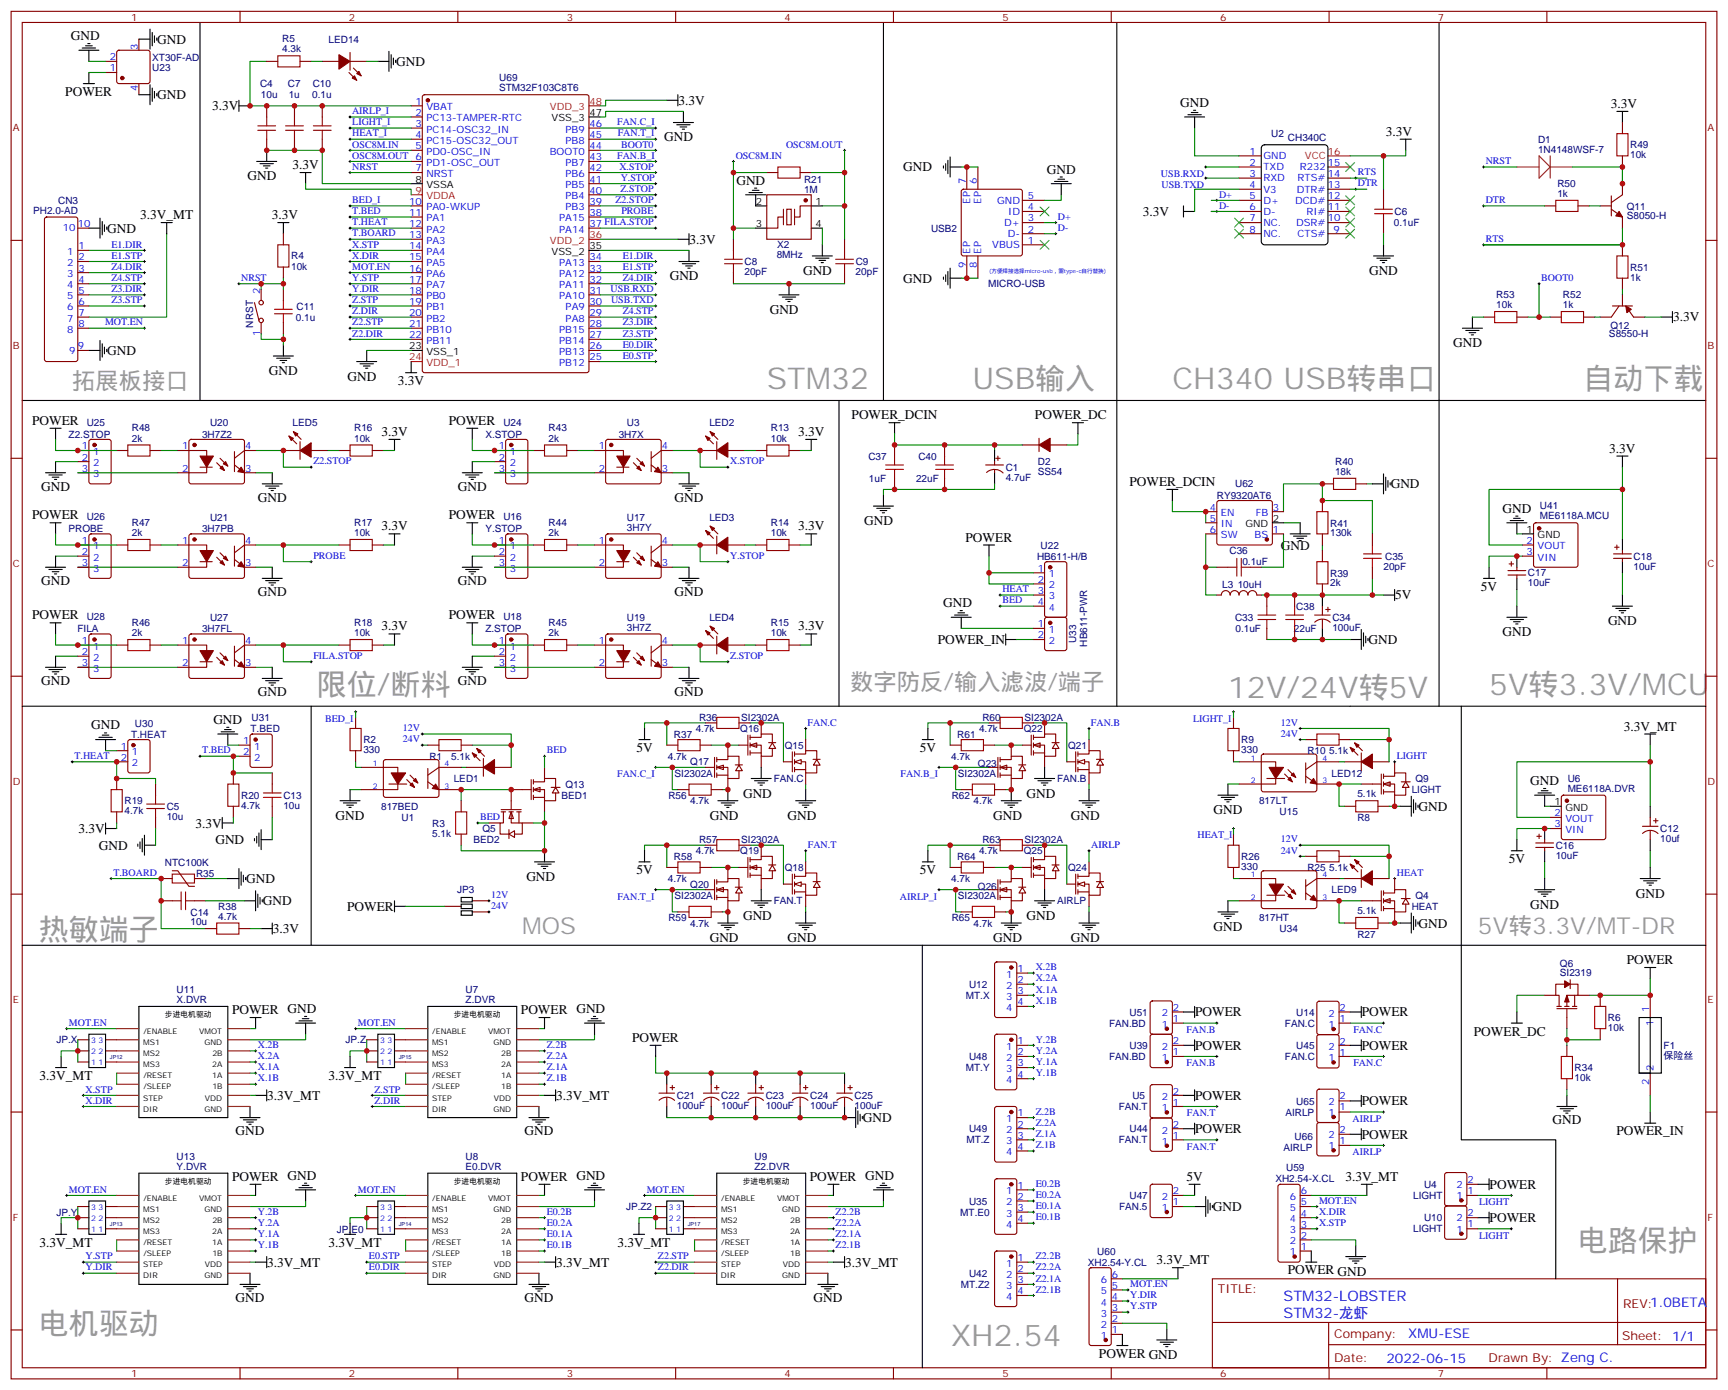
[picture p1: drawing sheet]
<svg xmlns="http://www.w3.org/2000/svg" width="549mm" height="441mm" viewBox="0 0 549 441" stroke-linecap="round" stroke-linejoin="round" font-family="sans-serif">
<defs><g id="words">
<g font-size="9.5" fill="#999">
<text x="243.4" y="123.5">STM32</text>
<text x="308.7" y="123.5">USB输入</text>
<text x="372.2" y="123.5">CH340 USB转串口</text>
<text x="502.7" y="123.5">自动下载</text>
<text x="100.5" y="220.6">限位/断料</text>
<text x="389.8" y="221.4">12V/24V转5V</text>
<text x="472.7" y="220.6">5V转3.3V/MCU</text>
<text x="12.3" y="298.2">热敏端子</text>
<text x="500.9" y="396.9">电路保护</text>
<text x="12.3" y="423.4">电机驱动</text>
<text x="301.8" y="427.2">XH2.54</text>
</g>
<g font-size="7.4" fill="#999">
<text x="22.9" y="123.5">拓展板接口</text>
<text x="269.9" y="218.8">数字防反/输入滤波/端子</text>
<text x="165.8" y="296.4">MOS</text>
<text x="469.2" y="296.4">5V转3.3V/MT-DR</text>
</g>
<g font-size="4.6" fill="#00f">
<text x="407.5" y="412.8">STM32-LOBSTER</text>
<text x="407.5" y="418.1">STM32-龙虾</text>
</g>
<g font-size="4.2">
<text x="22.5" y="12.7">GND</text>
<text x="49.9" y="13.9">GND</text>
<text x="125.8" y="20.9">GND</text>
<text x="20.7" y="30.5">POWER</text>
<text x="49.9" y="31.5">GND</text>
<text x="67.3" y="35">3.3V</text>
<text x="215.4" y="33.2">3.3V</text>
<text x="374.7" y="33.9">GND</text>
<text x="511.4" y="34.2">3.3V</text>
<text x="210.9" y="44.9">GND</text>
<text x="440" y="43">3.3V</text>
<text x="92.8" y="53.6">3.3V</text>
<text x="78.6" y="57.2">GND</text>
<text x="233.8" y="58.6">GND</text>
<text x="286.7" y="54.4">GND</text>
<text x="332.3" y="55.1">GND</text>
<text x="44.5" y="69.5">3.3V_MT</text>
<text x="86.3" y="69.5">3.3V</text>
<text x="362.8" y="68.5">3.3V</text>
<text x="34" y="73.8">GND</text>
<text x="218.9" y="77.3">3.3V</text>
<text x="212.6" y="89">GND</text>
<text x="254.9" y="87.3">GND</text>
<text x="286.7" y="89.7">GND</text>
<text x="434.6" y="87.3">GND</text>
<text x="244.4" y="99.6">GND</text>
<text x="531.1" y="102">3.3V</text>
<text x="34" y="112.6">GND</text>
<text x="461.3" y="110.2">GND</text>
<text x="85.4" y="119.1">GND</text>
<text x="110.3" y="120.8">GND</text>
<text x="126.3" y="122.2">3.3V</text>
<text x="10.2" y="134.8">POWER</text>
<text x="142.4" y="134.8">POWER</text>
<text x="270.4" y="133">POWER_DCIN</text>
<text x="328.6" y="133">POWER_DC</text>
<text x="121.1" y="138.3">3.3V</text>
<text x="253.4" y="138.3">3.3V</text>
<text x="510.9" y="143.6">3.3V</text>
<text x="13.1" y="155.6">GND</text>
<text x="145.3" y="155.6">GND</text>
<text x="358.5" y="154.2">POWER_DCIN</text>
<text x="441.5" y="155">GND</text>
<text x="81.8" y="159.2">GND</text>
<text x="214.1" y="159.2">GND</text>
<text x="10.2" y="164.8">POWER</text>
<text x="142.5" y="164.8">POWER</text>
<text x="274.3" y="166.7">GND</text>
<text x="477" y="162.6">GND</text>
<text x="121.1" y="168.3">3.3V</text>
<text x="253.4" y="168.3">3.3V</text>
<text x="306.5" y="171.8">POWER</text>
<text x="406.6" y="174.4">GND</text>
<text x="13.1" y="185.6">GND</text>
<text x="145.3" y="185.6">GND</text>
<text x="81.8" y="189.2">GND</text>
<text x="214.1" y="189.2">GND</text>
<text x="442.9" y="190.2">5V</text>
<text x="470.1" y="187.4">5V</text>
<text x="10.2" y="196.5">POWER</text>
<text x="142.5" y="196.5">POWER</text>
<text x="299.4" y="192.6">GND</text>
<text x="121.1" y="200">3.3V</text>
<text x="253.4" y="200">3.3V</text>
<text x="477" y="201.9">GND</text>
<text x="510.5" y="198.4">GND</text>
<text x="297.7" y="204.3">POWER_IN</text>
<text x="434.4" y="204.4">GND</text>
<text x="13.1" y="217.4">GND</text>
<text x="81.8" y="220.9">GND</text>
<text x="145.3" y="217.4">GND</text>
<text x="214.1" y="220.9">GND</text>
<text x="28.9" y="231.4">GND</text>
<text x="67.7" y="229.7">GND</text>
<text x="515.5" y="231.8">3.3V_MT</text>
<text x="202" y="238.6">5V</text>
<text x="292" y="238.6">5V</text>
<text x="485.8" y="249.1">GND</text>
<text x="235.9" y="253.1">GND</text>
<text x="325.9" y="253.1">GND</text>
<text x="450.3" y="257.3">GND</text>
<text x="62" y="262.6">3.3V</text>
<text x="106.5" y="260.2">GND</text>
<text x="225.3" y="260.1">GND</text>
<text x="250" y="260.2">GND</text>
<text x="315.3" y="260.1">GND</text>
<text x="340" y="260.2">GND</text>
<text x="385.2" y="258.4">GND</text>
<text x="24.9" y="264.3">3.3V</text>
<text x="31.4" y="269.6">GND</text>
<text x="68.4" y="267.9">GND</text>
<text x="479" y="273.8">5V</text>
<text x="78.1" y="280.2">GND</text>
<text x="167.1" y="279.5">GND</text>
<text x="202" y="277.4">5V</text>
<text x="292" y="277.4">5V</text>
<text x="83.4" y="287.2">GND</text>
<text x="519.3" y="284.8">GND</text>
<text x="110.2" y="289">POWER</text>
<text x="235.9" y="291.9">GND</text>
<text x="325.9" y="291.9">GND</text>
<text x="485.8" y="288.3">GND</text>
<text x="86.6" y="296.1">3.3V</text>
<text x="225.3" y="298.9">GND</text>
<text x="250" y="299">GND</text>
<text x="315.3" y="298.9">GND</text>
<text x="340" y="299">GND</text>
<text x="385.2" y="295.4">GND</text>
<text x="450.3" y="294.3">GND</text>
<text x="516.4" y="305.9">POWER</text>
<text x="73.7" y="321.7">POWER GND</text>
<text x="165.4" y="321.7">POWER GND</text>
<text x="379.4" y="322.5">POWER</text>
<text x="432.3" y="322.5">POWER</text>
<text x="467.9" y="328.6">POWER_DC</text>
<text x="200.7" y="330.6">POWER</text>
<text x="379.4" y="333.1">POWER</text>
<text x="432.3" y="333.1">POWER</text>
<text x="12.6" y="342.7">3.3V_MT</text>
<text x="104.3" y="342.7">3.3V_MT</text>
<text x="84.8" y="349">3.3V_MT</text>
<text x="176.6" y="349">3.3V_MT</text>
<text x="379.4" y="349">POWER</text>
<text x="432.3" y="350.7">POWER</text>
<text x="273.9" y="356.1">GND</text>
<text x="379.4" y="359.5">POWER</text>
<text x="492.8" y="356.7">GND</text>
<text x="74.8" y="360.3">GND</text>
<text x="166.5" y="360.3">GND</text>
<text x="432.3" y="361.3">POWER</text>
<text x="513.2" y="360.3">POWER_IN</text>
<text x="73.7" y="374.7">POWER GND</text>
<text x="165.4" y="374.7">POWER GND</text>
<text x="257.1" y="374.7">POWER GND</text>
<text x="376.7" y="374.7">5V</text>
<text x="427.1" y="374.7">3.3V_MT</text>
<text x="472.9" y="377.2">POWER</text>
<text x="385.1" y="384.2">GND</text>
<text x="472.9" y="387.8">POWER</text>
<text x="12.6" y="395.6">3.3V_MT</text>
<text x="104.3" y="395.6">3.3V_MT</text>
<text x="196" y="395.6">3.3V_MT</text>
<text x="84.8" y="401.9">3.3V_MT</text>
<text x="176.6" y="401.9">3.3V_MT</text>
<text x="268.3" y="401.9">3.3V_MT</text>
<text x="367.1" y="401.1">3.3V_MT</text>
<text x="408.8" y="404.4">POWER GND</text>
<text x="74.8" y="413.2">GND</text>
<text x="166.5" y="413.2">GND</text>
<text x="258.2" y="413.2">GND</text>
<text x="348.9" y="430.8">POWER GND</text>
</g>
<g font-size="4.2" fill="#00f">
<text x="447.1" y="424.6">XMU-ESE</text>
<text x="440.1" y="432.4">2022-06-15</text>
</g>
<g font-size="3.9" fill="#800">
<text x="386.6" y="410.4">TITLE:</text>
<text x="515.3" y="415">REV:1.0BETA</text>
<text x="423.6" y="424.6">Company:</text>
<text x="514.9" y="425.2">Sheet: 1/1</text>
<text x="423.6" y="432.2">Date:</text>
<text x="472.6" y="432.3">Drawn By: Zeng C.</text>
</g>
<g font-size="3.2" fill="#800">
<text x="41.6" y="6.6">1</text>
<text x="110.8" y="6.6">2</text>
<text x="179.9" y="6.6">3</text>
<text x="249.1" y="6.6">4</text>
<text x="318.2" y="6.6">5</text>
<text x="387.3" y="6.6">6</text>
<text x="456.5" y="6.6">7</text>
<text x="4.1" y="41.7">A</text>
<text x="542" y="41.7">A</text>
<text x="4.1" y="110.8">B</text>
<text x="542" y="110.8">B</text>
<text x="4.1" y="180">C</text>
<text x="542" y="180">C</text>
<text x="4.1" y="249.1">D</text>
<text x="542" y="249.1">D</text>
<text x="4.1" y="318.3">E</text>
<text x="542" y="318.3">E</text>
<text x="4.1" y="387.4">F</text>
<text x="542" y="387.4">F</text>
<text x="41.6" y="437">1</text>
<text x="110.8" y="437">2</text>
<text x="179.9" y="437">3</text>
<text x="249.1" y="437">4</text>
<text x="318.2" y="437">5</text>
<text x="387.3" y="437">6</text>
<text x="456.5" y="437">7</text>
</g>
<g font-size="3.2" fill="#00f">
<text x="43.7" y="15.8" transform="rotate(-90 43.7 15.8)">3</text>
<text x="34.8" y="22.6">1</text>
<text x="34.8" y="19.1">2</text>
<text x="43.7" y="28.7" transform="rotate(-90 43.7 28.7)">4</text>
<text x="131.9" y="33.2">1</text>
<text x="135.4" y="35">VBAT</text>
<text x="111.8" y="36.2">AIRLP_I</text>
<text x="111.8" y="39.8">LIGHT_I</text>
<text x="131.9" y="36.8">2</text>
<text x="131.9" y="40.3">3</text>
<text x="135.4" y="38.5">PC13-TAMPER-RTC</text>
<text x="187.1" y="40.3">46</text>
<text x="195.9" y="39.7">FAN.C_I</text>
<text x="111.8" y="46.8">OSC8M.IN</text>
<text x="111.8" y="43.3">HEAT_I</text>
<text x="131.9" y="43.8">4</text>
<text x="131.9" y="47.3">5</text>
<text x="135.4" y="42.1">PC14-OSC32_IN</text>
<text x="135.4" y="45.6">PC15-OSC32_OUT</text>
<text x="179.6" y="45.6">PB8</text>
<text x="179.6" y="42.1">PB9</text>
<text x="187.1" y="47.3">44</text>
<text x="187.1" y="43.8">45</text>
<text x="196.1" y="43.3">FAN.T_I</text>
<text x="197.2" y="46.8">BOOT0</text>
<text x="249.6" y="46.8">OSC8M.OUT</text>
<text x="111.8" y="50.3">OSC8M.OUT 6</text>
<text x="111.8" y="53.9">NRST</text>
<text x="135.4" y="49.1">PD0-OSC_IN</text>
<text x="135.4" y="52.6">PD1-OSC_OUT</text>
<text x="174.5" y="49.1">BOOT0</text>
<text x="179.6" y="52.6">PB7</text>
<text x="187.1" y="50.9">43</text>
<text x="195.9" y="50.3">FAN.B_I</text>
<text x="196.6" y="53.9">X.STOP</text>
<text x="233.5" y="50.3">OSC8M.IN</text>
<text x="396.6" y="52.6">2</text>
<text x="396.6" y="49.1">1</text>
<text x="401.1" y="50.5">GND</text>
<text x="421.6" y="52.6">15</text>
<text x="471.7" y="52.1">NRST</text>
<text x="131.9" y="54.4">7</text>
<text x="135.4" y="56.2">NRST</text>
<text x="179.6" y="59.7">PB5</text>
<text x="179.6" y="56.2">PB6</text>
<text x="187.1" y="57.9">41</text>
<text x="187.1" y="54.4">42</text>
<text x="197.1" y="57.4">Y.STOP</text>
<text x="306.6" y="58.3" transform="rotate(-90 306.6 58.3)">7</text>
<text x="310.1" y="58.3" transform="rotate(-90 310.1 58.3)">6</text>
<text x="368.6" y="56.1">USB.RXD</text>
<text x="368.7" y="59.6">USB.TXD</text>
<text x="396.6" y="59.7">4</text>
<text x="396.6" y="56.2">3</text>
<text x="401.1" y="57.6">RXD</text>
<text x="401.1" y="54">TXD</text>
<text x="411.9" y="57.6">RTS#</text>
<text x="412.6" y="54">R232</text>
<text x="421.6" y="56.2">14</text>
<text x="421.6" y="59.7">13</text>
<text x="431.1" y="59.2">DTR</text>
<text x="431.1" y="55.6">RTS</text>
<text x="111.8" y="64.5">BED_I</text>
<text x="129.8" y="65">10</text>
<text x="179.6" y="63.2">PB4</text>
<text x="187.1" y="65">39</text>
<text x="187.1" y="61.5">40</text>
<text x="195.4" y="64.5">Z2.STOP</text>
<text x="197" y="60.9">Z.STOP</text>
<text x="308" y="64.7" transform="rotate(-90 308 64.7)">EP</text>
<text x="311.5" y="64.7" transform="rotate(-90 311.5 64.7)">EP</text>
<text x="316.6" y="64.6">GND</text>
<text x="326.3" y="63.2">5</text>
<text x="387" y="62.7">D+</text>
<text x="396.6" y="63.2">5</text>
<text x="401.1" y="64.6">D+</text>
<text x="401.1" y="61.1">V3</text>
<text x="411.2" y="64.6">DCD#</text>
<text x="411.7" y="61.1">DTR#</text>
<text x="421.6" y="63.2">12</text>
<text x="471.7" y="64.5">DTR</text>
<text x="111.8" y="71.5">T.HEAT</text>
<text x="111.8" y="68">T.BED</text>
<text x="129.8" y="68.5">11</text>
<text x="135.4" y="66.7">PA0-WKUP</text>
<text x="135.4" y="70.3">PA1</text>
<text x="177.6" y="70.3">PA15</text>
<text x="179.6" y="66.7">PB3</text>
<text x="187.1" y="68.5">38</text>
<text x="197.3" y="68">PROBE</text>
<text x="318.8" y="71.7">D+</text>
<text x="320.1" y="68.2">ID</text>
<text x="326.3" y="70.3">3</text>
<text x="326.3" y="66.7">4</text>
<text x="335.8" y="69.7">D+</text>
<text x="387" y="66.2">D-</text>
<text x="396.6" y="70.3">7</text>
<text x="396.6" y="66.7">6</text>
<text x="401.1" y="71.7">NC.</text>
<text x="401.1" y="68.2">D-</text>
<text x="411.4" y="71.7">DSR#</text>
<text x="414.7" y="68.2">RI#</text>
<text x="421.6" y="66.7">11</text>
<text x="421.6" y="70.3">10</text>
<text x="20" y="73.4">10</text>
<text x="24.7" y="72">10</text>
<text x="111.8" y="75">T.BOARD</text>
<text x="129.8" y="72">12</text>
<text x="129.8" y="75.6">13</text>
<text x="135.4" y="73.8">PA2</text>
<text x="135.4" y="77.3">PA3</text>
<text x="177.6" y="73.8">PA14</text>
<text x="187.1" y="72">37 FILA.STOP</text>
<text x="320" y="75.2">D-</text>
<text x="326.3" y="77.3">1</text>
<text x="326.3" y="73.8">2</text>
<text x="335.8" y="73.3">D-</text>
<text x="396.6" y="73.8">8</text>
<text x="401.1" y="75.2">NC.</text>
<text x="411.9" y="75.2">CTS#</text>
<text x="423.3" y="73.8">9</text>
<text x="471.7" y="76.8">RTS</text>
<text x="21.4" y="80.9">1</text>
<text x="24.9" y="79.1">1</text>
<text x="24.9" y="82.6">2</text>
<text x="35.4" y="78.6">E1.DIR</text>
<text x="35.4" y="82.1">E1.STP</text>
<text x="111.8" y="78.6">X.STP</text>
<text x="111.8" y="82.1">X.DIR</text>
<text x="129.8" y="79.1">14</text>
<text x="129.8" y="82.6">15</text>
<text x="135.4" y="80.9">PA4</text>
<text x="187.1" y="82.6">34</text>
<text x="197.7" y="82.1">E1.DIR</text>
<text x="308" y="80.5" transform="rotate(-90 308 80.5)">EP</text>
<text x="311.5" y="80.5" transform="rotate(-90 311.5 80.5)">EP</text>
<text x="315" y="78.7">VBUS</text>
<text x="21.4" y="84.4">2</text>
<text x="21.4" y="87.9">3</text>
<text x="24.9" y="86.1">3</text>
<text x="24.9" y="89.7">4</text>
<text x="35.4" y="85.6">Z4.DIR</text>
<text x="35.4" y="89.1">Z4.STP</text>
<text x="76.6" y="89.1">NRST</text>
<text x="111.8" y="89.1">Y.STP</text>
<text x="111.8" y="85.6">MOT.EN</text>
<text x="129.8" y="86.1">16</text>
<text x="129.8" y="89.7">17</text>
<text x="135.4" y="84.4">PA5</text>
<text x="135.4" y="87.9">PA6</text>
<text x="177.6" y="87.9">PA12</text>
<text x="177.6" y="84.4">PA13</text>
<text x="187.1" y="89.7">32</text>
<text x="187.1" y="86.1">33</text>
<text x="197.7" y="89.1">Z4.DIR</text>
<text x="197.7" y="85.6">E1.STP</text>
<text x="306.6" y="85" transform="rotate(-90 306.6 85)">9</text>
<text x="310.1" y="85" transform="rotate(-90 310.1 85)">8</text>
<text x="489.3" y="89.1">BOOT0</text>
<text x="21.4" y="91.4">4</text>
<text x="21.4" y="95">5</text>
<text x="24.9" y="93.2">5</text>
<text x="35.4" y="92.7">Z3.DIR</text>
<text x="82.5" y="93.2" transform="rotate(-90 82.5 93.2)">2</text>
<text x="111.8" y="92.7">Y.DIR</text>
<text x="129.8" y="93.2">18</text>
<text x="135.4" y="91.4">PA7</text>
<text x="135.4" y="95">PB0</text>
<text x="177.6" y="95">PA10</text>
<text x="177.6" y="91.4">PA11</text>
<text x="187.1" y="93.2">31</text>
<text x="193.9" y="92.7">USB.RXD</text>
<text x="21.4" y="98.5">6</text>
<text x="24.9" y="96.7">6</text>
<text x="24.9" y="100.3">7</text>
<text x="35.4" y="96.2">Z3.STP</text>
<text x="111.8" y="99.7">Z.DIR</text>
<text x="111.8" y="96.2">Z.STP</text>
<text x="129.8" y="96.7">19</text>
<text x="129.8" y="100.3">20</text>
<text x="135.4" y="98.5">PB1</text>
<text x="179.6" y="98.5">PA9</text>
<text x="187.1" y="100.3">29</text>
<text x="187.1" y="96.7">30</text>
<text x="194" y="96.2">USB.TXD</text>
<text x="197.7" y="99.7">Z4.STP</text>
<text x="21.4" y="102">7</text>
<text x="21.4" y="105.6">8</text>
<text x="24.9" y="103.8">8</text>
<text x="33.3" y="103.3">MOT.EN</text>
<text x="82.5" y="106.5" transform="rotate(-90 82.5 106.5)">1</text>
<text x="111.8" y="103.3">Z2.STP</text>
<text x="111.8" y="106.8">Z2.DIR</text>
<text x="129.8" y="103.8">21</text>
<text x="129.8" y="107.3">22</text>
<text x="135.4" y="102">PB2</text>
<text x="135.4" y="105.6">PB10</text>
<text x="177.5" y="105.6">PB15</text>
<text x="179.6" y="102">PA8</text>
<text x="187.1" y="107.3">27</text>
<text x="187.1" y="103.8">28</text>
<text x="197.7" y="106.8">Z3.STP</text>
<text x="197.7" y="103.3">Z3.DIR</text>
<text x="22" y="112.3">9</text>
<text x="24.7" y="110.8">9</text>
<text x="135.4" y="109.1">PB11</text>
<text x="177.5" y="112.6">PB13</text>
<text x="177.5" y="109.1">PB14</text>
<text x="187.1" y="110.8">26</text>
<text x="197.7" y="113.8">E0.STP</text>
<text x="197.7" y="110.3">E0.DIR</text>
<text x="177.5" y="116.1">PB12</text>
<text x="187.1" y="114.4">25</text>
<text x="26" y="142.6">1</text>
<text x="57.8" y="142.6">1</text>
<text x="77.8" y="142.6">4</text>
<text x="158.3" y="142.6">1</text>
<text x="190.1" y="142.6">1</text>
<text x="210.1" y="142.6">4</text>
<text x="26" y="146.1">2</text>
<text x="26" y="149.6">3</text>
<text x="29.5" y="144.4">1</text>
<text x="29.5" y="147.9">2</text>
<text x="57.8" y="149.6">2</text>
<text x="77.8" y="149.6">3</text>
<text x="99.5" y="147.4">Z2.STOP</text>
<text x="158.3" y="146.1">2</text>
<text x="158.3" y="149.6">3</text>
<text x="161.8" y="144.4">1</text>
<text x="161.8" y="147.9">2</text>
<text x="190.1" y="149.6">2</text>
<text x="210.1" y="149.6">3</text>
<text x="231.8" y="147.4">X.STOP</text>
<text x="29.5" y="151.4">3</text>
<text x="161.8" y="151.4">3</text>
<text x="384.1" y="162">4</text>
<text x="404.1" y="162">3</text>
<text x="384.1" y="165.5">5</text>
<text x="387.6" y="163.8">EN</text>
<text x="387.6" y="167.3">IN</text>
<text x="398.6" y="163.8">FB</text>
<text x="26" y="172.6">1</text>
<text x="57.8" y="172.6">1</text>
<text x="77.8" y="172.6">4</text>
<text x="158.3" y="172.6">1</text>
<text x="190.1" y="172.6">1</text>
<text x="210.1" y="172.6">4</text>
<text x="384.1" y="169.1">6</text>
<text x="387.6" y="170.8">SW</text>
<text x="398.3" y="170.8">BS</text>
<text x="404.1" y="169.1">1</text>
<text x="484.6" y="172.6">2</text>
<text x="26" y="176.1">2</text>
<text x="26" y="179.6">3</text>
<text x="29.5" y="174.3">1</text>
<text x="29.5" y="177.9">2</text>
<text x="57.8" y="179.6">2</text>
<text x="77.8" y="179.6">3</text>
<text x="99.5" y="177.3">PROBE</text>
<text x="158.3" y="176.1">2</text>
<text x="158.3" y="179.6">3</text>
<text x="161.8" y="174.3">1</text>
<text x="161.8" y="177.9">2</text>
<text x="190.1" y="179.6">2</text>
<text x="210.1" y="179.6">3</text>
<text x="231.8" y="177.3">Y.STOP</text>
<text x="484.6" y="176.1">3</text>
<text x="488.1" y="174.3">VOUT</text>
<text x="488.1" y="177.9">VIN</text>
<text x="29.5" y="181.4">3</text>
<text x="161.8" y="181.4">3</text>
<text x="329.4" y="181.4">1</text>
<text x="329.4" y="184.9">2</text>
<text x="332.9" y="183.2">1</text>
<text x="318.2" y="187.9">HEAT</text>
<text x="318.2" y="191.4">BED</text>
<text x="329.4" y="188.5">3</text>
<text x="329.4" y="192">4</text>
<text x="332.9" y="186.7">2</text>
<text x="332.9" y="190.2">3</text>
<text x="332.9" y="193.7">4</text>
<text x="329.4" y="199">1</text>
<text x="329.4" y="202.6">2</text>
<text x="332.9" y="200.8">1</text>
<text x="26" y="204.3">1</text>
<text x="26" y="207.9">2</text>
<text x="29.5" y="206.1">1</text>
<text x="29.5" y="209.6">2</text>
<text x="57.8" y="204.3">1</text>
<text x="77.8" y="204.3">4</text>
<text x="99.5" y="209.1">FILA.STOP</text>
<text x="158.3" y="204.3">1</text>
<text x="158.3" y="207.9">2</text>
<text x="161.8" y="206.1">1</text>
<text x="161.8" y="209.6">2</text>
<text x="190.1" y="204.3">1</text>
<text x="210.1" y="204.3">4</text>
<text x="231.8" y="209.1">Z.STOP</text>
<text x="332.9" y="204.3">2</text>
<text x="26" y="211.4">3</text>
<text x="29.5" y="213.1">3</text>
<text x="57.8" y="211.4">2</text>
<text x="77.8" y="211.4">3</text>
<text x="158.3" y="211.4">3</text>
<text x="161.8" y="213.1">3</text>
<text x="190.1" y="211.4">2</text>
<text x="210.1" y="211.4">3</text>
<text x="103.2" y="229">BED_I</text>
<text x="127.9" y="232">12V</text>
<text x="256.4" y="230.2">FAN.C</text>
<text x="346.3" y="230.2">FAN.B</text>
<text x="378.8" y="229">LIGHT_I</text>
<text x="406.6" y="233.8">24V</text>
<text x="406.6" y="230.3">12V</text>
<text x="38.4" y="237.8">1</text>
<text x="41.9" y="239.6">1</text>
<text x="64.2" y="239.1">T.BED</text>
<text x="77.2" y="236.1">1</text>
<text x="77.2" y="239.6">2</text>
<text x="80.7" y="237.8">1</text>
<text x="127.9" y="235.5">24V</text>
<text x="173.6" y="239.1">BED</text>
<text x="23.6" y="240.8">T.HEAT</text>
<text x="38.4" y="241.4">2</text>
<text x="41.9" y="243.1">2</text>
<text x="80.7" y="241.4">2</text>
<text x="443.4" y="240.8">LIGHT</text>
<text x="195.9" y="246.6">FAN.C_I</text>
<text x="285.9" y="246.6">FAN.B_I</text>
<text x="152.4" y="260.2">BED</text>
<text x="493.5" y="259">2</text>
<text x="493.5" y="262.5">3</text>
<text x="497" y="260.8">VOUT</text>
<text x="256.5" y="269.1">FAN.T</text>
<text x="346.4" y="269.1">AIRLP</text>
<text x="380.2" y="266">HEAT_I</text>
<text x="406.6" y="267.3">12V</text>
<text x="497" y="264.3">VIN</text>
<text x="406.6" y="270.8">24V</text>
<text x="36" y="277.9">T.BOARD</text>
<text x="443.4" y="277.9">HEAT</text>
<text x="155.9" y="284.9">12V</text>
<text x="196" y="285.4">FAN.T_I</text>
<text x="285.7" y="285.4">AIRLP_I</text>
<text x="155.9" y="288.5">24V</text>
<text x="319.5" y="310.2">1</text>
<text x="323" y="308.4">1</text>
<text x="323" y="311.9">2</text>
<text x="328.8" y="307.9">X.2B</text>
<text x="328.8" y="311.4">X.2A</text>
<text x="319.5" y="313.7">2</text>
<text x="319.5" y="317.2">3</text>
<text x="323" y="315.5">3</text>
<text x="328.8" y="314.9">X.1A</text>
<text x="319.5" y="320.7">4</text>
<text x="323" y="319">4</text>
<text x="328.8" y="318.5">X.1B</text>
<text x="368.9" y="322.5">2</text>
<text x="372.4" y="320.8">2</text>
<text x="421.8" y="322.6">2</text>
<text x="425.3" y="320.9">2</text>
<text x="523.5" y="321.1" transform="rotate(-90 523.5 321.1)">1</text>
<text x="21.9" y="325.5">MOT.EN</text>
<text x="113.6" y="325.5">MOT.EN</text>
<text x="368.9" y="326.1">1</text>
<text x="372.4" y="324.3">1</text>
<text x="376.6" y="327.7">FAN.B</text>
<text x="421.8" y="326.2">1</text>
<text x="425.3" y="324.4">1</text>
<text x="429.6" y="327.7">FAN.C</text>
<text x="524.9" y="325.6" transform="rotate(-90 524.9 325.6)">1</text>
<text x="81.8" y="332.6">X.2B</text>
<text x="173.6" y="332.6">Z.2B</text>
<text x="319.5" y="333.1">1</text>
<text x="323" y="331.3">1</text>
<text x="323" y="334.9">2</text>
<text x="328.8" y="330.8">Y.2B</text>
<text x="328.8" y="334.3">Y.2A</text>
<text x="368.9" y="333.1">2</text>
<text x="372.4" y="334.9">1</text>
<text x="372.4" y="331.4">2</text>
<text x="421.8" y="333.2">2</text>
<text x="425.3" y="335">1</text>
<text x="425.3" y="331.5">2</text>
<text x="81.8" y="336.1">X.2A</text>
<text x="81.8" y="339.6">X.1A</text>
<text x="173.6" y="339.6">Z.1A</text>
<text x="173.6" y="336.1">Z.2A</text>
<text x="319.5" y="336.6">2</text>
<text x="319.5" y="340.1">3</text>
<text x="323" y="338.4">3</text>
<text x="323" y="341.9">4</text>
<text x="328.8" y="337.9">Y.1A</text>
<text x="328.8" y="341.4">Y.1B</text>
<text x="368.9" y="336.6">1</text>
<text x="376.6" y="338.3">FAN.B</text>
<text x="421.8" y="336.7">1</text>
<text x="429.6" y="338.3">FAN.C</text>
<text x="524.9" y="339.8" transform="rotate(-90 524.9 339.8)">2</text>
<text x="27.2" y="346.7">X.STP</text>
<text x="81.8" y="343.1">X.1B</text>
<text x="118.9" y="346.7">Z.STP</text>
<text x="173.6" y="343.1">Z.1B</text>
<text x="319.5" y="343.7">4</text>
<text x="372.4" y="347.3">2</text>
<text x="523.5" y="344.3" transform="rotate(-90 523.5 344.3)">2</text>
<text x="27.2" y="350.2">X.DIR</text>
<text x="118.9" y="350.2">Z.DIR</text>
<text x="328.8" y="353.7">Z.2B</text>
<text x="368.9" y="352.6">1</text>
<text x="368.9" y="349.1">2</text>
<text x="372.4" y="350.8">1</text>
<text x="421.8" y="350.5">2</text>
<text x="425.3" y="352.3">1</text>
<text x="425.3" y="348.8">2</text>
<text x="319.5" y="356">1</text>
<text x="319.5" y="359.6">2</text>
<text x="323" y="354.3">1</text>
<text x="323" y="357.8">2</text>
<text x="328.8" y="357.3">Z.2A</text>
<text x="368.9" y="359.7">2</text>
<text x="372.4" y="357.9">2</text>
<text x="376.8" y="354.2">FAN.T</text>
<text x="421.8" y="354.1">1</text>
<text x="425.3" y="359.4">2</text>
<text x="429.4" y="356">AIRLP</text>
<text x="319.5" y="363.1">3</text>
<text x="323" y="361.3">3</text>
<text x="323" y="364.8">4</text>
<text x="328.8" y="360.8">Z.1A</text>
<text x="328.8" y="364.3">Z.1B</text>
<text x="368.9" y="363.2">1</text>
<text x="372.4" y="361.4">1</text>
<text x="376.8" y="364.8">FAN.T</text>
<text x="421.8" y="364.6">1</text>
<text x="421.8" y="361.1">2</text>
<text x="425.3" y="362.9">1</text>
<text x="319.5" y="366.6">4</text>
<text x="429.4" y="366.5">AIRLP</text>
<text x="323" y="377.2">1</text>
<text x="328.8" y="376.7">E0.2B</text>
<text x="462.3" y="377">2</text>
<text x="465.8" y="375.2">2</text>
<text x="21.9" y="378.4">MOT.EN</text>
<text x="113.6" y="378.4">MOT.EN</text>
<text x="205.3" y="378.4">MOT.EN</text>
<text x="319.5" y="379">1</text>
<text x="319.5" y="382.5">2</text>
<text x="323" y="380.7">2</text>
<text x="328.8" y="380.2">E0.2A</text>
<text x="328.8" y="383.7">E0.1A</text>
<text x="368.9" y="380.7">2</text>
<text x="372.4" y="382.5">1</text>
<text x="372.4" y="378.9">2</text>
<text x="409.4" y="380.7">6</text>
<text x="412.9" y="382.5">5</text>
<text x="412.9" y="379">6</text>
<text x="418.7" y="382">MOT.EN</text>
<text x="462.3" y="380.5">1</text>
<text x="465.8" y="378.8">1</text>
<text x="469.6" y="382.4">LIGHT</text>
<text x="81.8" y="389">Y.2A</text>
<text x="81.8" y="385.5">Y.2B</text>
<text x="173.6" y="385.5">E0.2B</text>
<text x="173.6" y="389">E0.2A</text>
<text x="265.3" y="389">Z2.2A</text>
<text x="265.3" y="385.5">Z2.2B</text>
<text x="319.5" y="386">3</text>
<text x="319.5" y="389.5">4</text>
<text x="323" y="384.2">3</text>
<text x="323" y="387.8">4</text>
<text x="328.8" y="387.2">E0.1B</text>
<text x="368.9" y="384.2">1</text>
<text x="409.4" y="387.8">4</text>
<text x="409.4" y="384.2">5</text>
<text x="412.9" y="389.5">3</text>
<text x="412.9" y="386">4</text>
<text x="418.8" y="389">X.STP</text>
<text x="418.8" y="385.5">X.DIR</text>
<text x="462.3" y="387.6">2</text>
<text x="465.8" y="389.3">1</text>
<text x="465.8" y="385.8">2</text>
<text x="81.8" y="392.5">Y.1A</text>
<text x="173.6" y="392.5">E0.1A</text>
<text x="265.3" y="392.5">Z2.1A</text>
<text x="409.4" y="394.8">2</text>
<text x="409.4" y="391.3">3</text>
<text x="412.9" y="393.1">2</text>
<text x="462.3" y="391.1">1</text>
<text x="469.6" y="393">LIGHT</text>
<text x="27.2" y="399.6">Y.STP</text>
<text x="81.8" y="396.1">Y.1B</text>
<text x="117.1" y="399.6">E0.STP</text>
<text x="173.6" y="396.1">E0.1B</text>
<text x="208.9" y="399.6">Z2.STP</text>
<text x="265.3" y="396.1">Z2.1B</text>
<text x="319.5" y="401.9">1</text>
<text x="323" y="400.1">1</text>
<text x="328.8" y="399.6">Z2.2B</text>
<text x="409.4" y="398.4">1</text>
<text x="412.9" y="396.6">1</text>
<text x="27.2" y="403.1">Y.DIR</text>
<text x="117.1" y="403.1">E0.DIR</text>
<text x="208.9" y="403.1">Z2.DIR</text>
<text x="319.5" y="405.4">2</text>
<text x="323" y="403.6">2</text>
<text x="323" y="407.2">3</text>
<text x="328.8" y="403.1">Z2.2A</text>
<text x="328.8" y="406.7">Z2.1A</text>
<text x="349.5" y="407.2">6</text>
<text x="353" y="405.4">6</text>
<text x="319.5" y="408.9">3</text>
<text x="319.5" y="412.5">4</text>
<text x="323" y="410.7">4</text>
<text x="328.8" y="410.2">Z2.1B</text>
<text x="349.5" y="410.7">5</text>
<text x="353" y="412.5">4</text>
<text x="353" y="408.9">5</text>
<text x="358.8" y="408.4">MOT.EN</text>
<text x="358.8" y="411.9">Y.DIR</text>
<text x="349.5" y="417.8">3</text>
<text x="349.5" y="414.2">4</text>
<text x="353" y="419.5">2</text>
<text x="353" y="416">3</text>
<text x="358.8" y="415.5">Y.STP</text>
<text x="349.5" y="424.8">1</text>
<text x="349.5" y="421.3">2</text>
<text x="353" y="423.1">1</text>
</g>
<g font-size="3.2" fill="#000080">
<text x="89.6" y="16.7">4.3k</text>
<text x="89.6" y="13.5">R5</text>
<text x="104.3" y="13.5">LED14</text>
<text x="48.3" y="19.4">XT30F-AD</text>
<text x="48.3" y="22.5">U23</text>
<text x="82.6" y="27.7">C4</text>
<text x="91.4" y="27.7">C7</text>
<text x="99.3" y="27.7">C10</text>
<text x="158.5" y="28.8">STM32F103C8T6</text>
<text x="158.5" y="25.7">U69</text>
<text x="82.8" y="31.2">10u</text>
<text x="91.7" y="31.2">1u</text>
<text x="99.1" y="31.2">0.1u</text>
<text x="403.6" y="43.6">U2</text>
<text x="408.9" y="44.9">CH340C</text>
<text x="488.3" y="45.3">D1</text>
<text x="517.5" y="47">R49</text>
<text x="488.3" y="48.4">1N4148WSF-7</text>
<text x="517.5" y="50.2">10k</text>
<text x="255.2" y="58.1">R21</text>
<text x="494.4" y="59.4">R50</text>
<text x="18.5" y="64.7">CN3</text>
<text x="255.2" y="61.2">1M</text>
<text x="494.4" y="62.5">1k</text>
<text x="10.5" y="67.8">PH2.0-AD</text>
<text x="442.5" y="71.8">0.1uF</text>
<text x="442.7" y="68.2">C6</text>
<text x="516.5" y="69.6">S8050-H</text>
<text x="516.5" y="66.5">Q11</text>
<text x="295.6" y="73.5">USB2</text>
<text x="92.4" y="82.3">R4</text>
<text x="246.6" y="81.9">8MHz</text>
<text x="246.7" y="78.8">X2</text>
<text x="92.4" y="85.5">10k</text>
<text x="236.4" y="87.2">20pF</text>
<text x="236.4" y="84.1">C8</text>
<text x="271.6" y="87.2">20pF</text>
<text x="271.6" y="84.2">C9</text>
<text x="517.5" y="89.1">1k</text>
<text x="517.5" y="85.9">R51</text>
<text x="313.7" y="91.1">MICRO-USB</text>
<text x="475" y="94.6">R53</text>
<text x="496.2" y="94.6">R52</text>
<text x="93.9" y="101.7">0.1u</text>
<text x="94.1" y="98.2">C11</text>
<text x="475" y="97.8">10k</text>
<text x="496.2" y="97.8">1k</text>
<text x="80.4" y="103.9" transform="rotate(-90 80.4 103.9)">NRST</text>
<text x="510.8" y="107.1">S8550-H</text>
<text x="511.2" y="104.3">Q12</text>
<text x="27.5" y="135.1">U25</text>
<text x="41.9" y="136.8">R48</text>
<text x="66.7" y="135.2">U20</text>
<text x="92.9" y="135.3">LED5</text>
<text x="112.4" y="136.8">R16</text>
<text x="159.8" y="135.1">U24</text>
<text x="174.2" y="136.8">R43</text>
<text x="199" y="135.2">U3</text>
<text x="225.2" y="135.3">LED2</text>
<text x="244.7" y="136.8">R13</text>
<text x="21.8" y="138.8">Z2.STOP</text>
<text x="41.9" y="140.1">2k</text>
<text x="64.1" y="138.8">3H7Z2</text>
<text x="112.4" y="140.1">10k</text>
<text x="154.1" y="138.8">X.STOP</text>
<text x="174.2" y="140.1">2k</text>
<text x="196.4" y="138.8">3H7X</text>
<text x="244.7" y="140.1">10k</text>
<text x="275.7" y="145.9">C37</text>
<text x="291.6" y="145.9">C40</text>
<text x="319.3" y="149.4">C1</text>
<text x="329.5" y="147.6">D2</text>
<text x="423.8" y="147.6">R40</text>
<text x="275.9" y="152.9">1uF</text>
<text x="290.8" y="152.9">22uF</text>
<text x="319.3" y="152.5">4.7uF</text>
<text x="329.5" y="150.8">SS54</text>
<text x="392.1" y="154.6">U62</text>
<text x="423.8" y="150.7">18k</text>
<text x="386.3" y="158.2">RY9320AT6</text>
<text x="488.9" y="161.6">U41</text>
<text x="27.5" y="165.1">U26</text>
<text x="41.9" y="166.8">R47</text>
<text x="66.7" y="165.2">U21</text>
<text x="112.4" y="166.8">R17</text>
<text x="159.8" y="165.1">U16</text>
<text x="174.2" y="166.8">R44</text>
<text x="199" y="165.2">U17</text>
<text x="225.2" y="165.3">LED3</text>
<text x="244.7" y="166.8">R14</text>
<text x="422.3" y="167.1">R41</text>
<text x="488.9" y="164.8">ME6118A.MCU</text>
<text x="21.8" y="168.8">PROBE</text>
<text x="41.9" y="170.1">2k</text>
<text x="64.1" y="168.8">3H7PB</text>
<text x="112.4" y="170.1">10k</text>
<text x="154.1" y="168.8">Y.STOP</text>
<text x="174.2" y="170.1">2k</text>
<text x="199" y="168.3">3H7Y</text>
<text x="244.7" y="170.1">10k</text>
<text x="422.3" y="170.2">130k</text>
<text x="329.2" y="177.6">HB611-H/B</text>
<text x="330.4" y="174.1">U22</text>
<text x="390.3" y="175.9">C36</text>
<text x="394.4" y="179.4">0.1uF</text>
<text x="439.7" y="177.6">C35</text>
<text x="518.6" y="177.6">C18</text>
<text x="422.3" y="183">R39</text>
<text x="439.2" y="180.7">20pF</text>
<text x="485.1" y="182.9">C17</text>
<text x="518.6" y="180.8">10uF</text>
<text x="388" y="186.5">L3</text>
<text x="392.9" y="186.5">10uH</text>
<text x="422.3" y="186">2k</text>
<text x="485.1" y="186.1">10uF</text>
<text x="27.5" y="196.9">U28</text>
<text x="66.7" y="196.9">U27</text>
<text x="159.8" y="196.9">U18</text>
<text x="199" y="196.9">U19</text>
<text x="225.2" y="197">LED4</text>
<text x="392.1" y="197">C33</text>
<text x="411.5" y="193.5">C38</text>
<text x="423" y="197">C34</text>
<text x="24.6" y="200.5">FILA</text>
<text x="41.9" y="201.9">2k</text>
<text x="41.9" y="198.6">R46</text>
<text x="64.1" y="200.6">3H7FL</text>
<text x="112.4" y="201.9">10k</text>
<text x="112.4" y="198.6">R18</text>
<text x="154.1" y="200.6">Z.STOP</text>
<text x="174.2" y="201.9">2k</text>
<text x="174.2" y="198.6">R45</text>
<text x="199" y="200.1">3H7Z</text>
<text x="244.7" y="201.9">10k</text>
<text x="244.7" y="198.6">R15</text>
<text x="392.2" y="200.5">0.1uF</text>
<text x="410.8" y="200.5">22uF</text>
<text x="423" y="200.1">100uF</text>
<text x="341.6" y="204" transform="rotate(-90 341.6 204)">U33</text>
<text x="345.1" y="205.2" transform="rotate(-90 345.1 205.2)">HB611-PWR</text>
<text x="42.8" y="230.5">U30</text>
<text x="79.5" y="232.3">T.BED</text>
<text x="79.9" y="228.8">U31</text>
<text x="220.9" y="232.3">4.7k</text>
<text x="221.9" y="228.8">R36</text>
<text x="235" y="232.3">Q16</text>
<text x="235.3" y="228.8">SI2302A</text>
<text x="310.8" y="232.3">4.7k</text>
<text x="311.9" y="228.8">R60</text>
<text x="325" y="232.3">Q22</text>
<text x="325.3" y="228.8">SI2302A</text>
<text x="41.6" y="234.1">T.HEAT</text>
<text x="115.4" y="239">330</text>
<text x="115.4" y="235.8">R2</text>
<text x="213.9" y="234.1">R37</text>
<text x="249.1" y="237.6">Q15</text>
<text x="303.9" y="234.1">R61</text>
<text x="339.1" y="237.6">Q21</text>
<text x="394.1" y="239">330</text>
<text x="394.1" y="235.8">R9</text>
<text x="415" y="239.3">R10</text>
<text x="421.9" y="239.3">5.1k</text>
<text x="136.3" y="241.1">R1</text>
<text x="143.2" y="241.1">5.1k</text>
<text x="212" y="241.1">4.7k</text>
<text x="219.1" y="242.9">Q17</text>
<text x="302" y="241.1">4.7k</text>
<text x="310.4" y="243.5">Q23</text>
<text x="144.1" y="248.2">LED1</text>
<text x="179.5" y="249.9">Q13</text>
<text x="214.2" y="246.4">SI2302A</text>
<text x="245.6" y="248.2">FAN.C</text>
<text x="304.1" y="246.4">SI2302A</text>
<text x="335.6" y="248.2">FAN.B</text>
<text x="422.7" y="246.4">LED12</text>
<text x="448.2" y="251.7">LIGHT</text>
<text x="449.4" y="248.2">Q9</text>
<text x="497.7" y="251.2">ME6118A.DVR</text>
<text x="497.7" y="248.1">U6</text>
<text x="39.5" y="255.2">R19</text>
<text x="52.9" y="257">C5</text>
<text x="76.6" y="256.6">4.7k</text>
<text x="76.6" y="253.4">R20</text>
<text x="90" y="256.6">10u</text>
<text x="90" y="253.5">C13</text>
<text x="121" y="257">817BED</text>
<text x="178.3" y="253.5">BED1</text>
<text x="212.2" y="253.5">R56</text>
<text x="219.1" y="255.2">4.7k</text>
<text x="302.1" y="253.5">R62</text>
<text x="309.1" y="255.2">4.7k</text>
<text x="399.7" y="255.2">817LT</text>
<text x="430.9" y="253">5.1k</text>
<text x="39.5" y="258.4">4.7k</text>
<text x="52.9" y="260.1">10u</text>
<text x="127.5" y="260.5">U1</text>
<text x="137.2" y="262.3">R3</text>
<text x="406.2" y="258.8">U15</text>
<text x="430.9" y="260.5">R8</text>
<text x="137.2" y="265.5">5.1k</text>
<text x="150.3" y="267.6">BED2</text>
<text x="153.2" y="264">Q5</text>
<text x="221.9" y="267.6">R57</text>
<text x="235.3" y="267.6">SI2302A</text>
<text x="311.9" y="267.6">R63</text>
<text x="325.3" y="267.6">SI2302A</text>
<text x="493.9" y="269.3">C16</text>
<text x="527.1" y="267.2">10uf</text>
<text x="527.1" y="264">C12</text>
<text x="52.4" y="274.6">NTC100K</text>
<text x="213.9" y="272.9">R58</text>
<text x="220.9" y="271.1">4.7k</text>
<text x="235" y="271.1">Q19</text>
<text x="303.9" y="272.9">R64</text>
<text x="310.8" y="271.1">4.7k</text>
<text x="325" y="271.1">Q25</text>
<text x="394.1" y="272.8">R26</text>
<text x="493.9" y="272.5">10uF</text>
<text x="62.2" y="278.2">R35</text>
<text x="212" y="279.9">4.7k</text>
<text x="219.1" y="281.7">Q20</text>
<text x="249.1" y="276.4">Q18</text>
<text x="302" y="279.9">4.7k</text>
<text x="339.1" y="276.4">Q24</text>
<text x="394.1" y="276">330</text>
<text x="415" y="276.4">R25</text>
<text x="421.9" y="276.4">5.1k</text>
<text x="145.2" y="283.4">JP3</text>
<text x="214.2" y="285.2">SI2302A</text>
<text x="245.6" y="287">FAN.T</text>
<text x="304.1" y="285.2">SI2302A</text>
<text x="310.4" y="282.3">Q26</text>
<text x="335.6" y="287">AIRLP</text>
<text x="422.7" y="283.4">LED9</text>
<text x="449.4" y="285.2">Q4</text>
<text x="60.5" y="293.6">10u</text>
<text x="60.5" y="290.5">C14</text>
<text x="69.3" y="291.8">4.7k</text>
<text x="69.3" y="288.7">R38</text>
<text x="212.2" y="292.3">R59</text>
<text x="302.1" y="292.3">R65</text>
<text x="399.7" y="292.3">817HT</text>
<text x="430.9" y="290.1">5.1k</text>
<text x="448.2" y="288.7">HEAT</text>
<text x="219.1" y="294">4.7k</text>
<text x="309.1" y="294">4.7k</text>
<text x="406.2" y="295.8">U34</text>
<text x="430.9" y="297.6">R27</text>
<text x="495.2" y="309.8">SI2319</text>
<text x="495.2" y="306.7">Q6</text>
<text x="56.1" y="315.2">U11</text>
<text x="147.8" y="315.2">U7</text>
<text x="306.6" y="316.9">MT.X</text>
<text x="307.6" y="313.4">U12</text>
<text x="56.1" y="318.3">X.DVR</text>
<text x="147.8" y="318.3">Z.DVR</text>
<text x="358.6" y="322.3">U51</text>
<text x="411.5" y="322.3">U14</text>
<text x="352.1" y="325.8">FAN.BD</text>
<text x="407.9" y="325.8">FAN.C</text>
<text x="510.5" y="327.2">10k</text>
<text x="510.5" y="324">R6</text>
<text x="17.9" y="331.1">JP.X</text>
<text x="109.7" y="331.1">JP.Z</text>
<text x="358.6" y="332.8">U39</text>
<text x="411.5" y="332.8">U45</text>
<text x="528.1" y="332.8">F1</text>
<text x="306.6" y="339.9">MT.Y</text>
<text x="307.6" y="336.4">U48</text>
<text x="352.1" y="336.4">FAN.BD</text>
<text x="407.9" y="336.4">FAN.C</text>
<text x="499.9" y="339.9">R34</text>
<text x="528.1" y="336">保险丝</text>
<text x="499.9" y="343">10k</text>
<text x="214.9" y="351.8">100uF</text>
<text x="214.9" y="348.7">C21</text>
<text x="229" y="351.8">100uF</text>
<text x="229" y="348.7">C22</text>
<text x="243.1" y="351.8">100uF</text>
<text x="243.1" y="348.7">C23</text>
<text x="257.2" y="351.8">100uF</text>
<text x="257.2" y="348.7">C24</text>
<text x="271.3" y="351.8">100uF</text>
<text x="271.3" y="348.7">C25</text>
<text x="355.2" y="352.2">FAN.T</text>
<text x="359.5" y="348.8">U5</text>
<text x="411.5" y="350.5">U65</text>
<text x="307.6" y="359.3">U49</text>
<text x="358.6" y="359.3">U44</text>
<text x="408.1" y="354">AIRLP</text>
<text x="306.8" y="362.8">MT.Z</text>
<text x="355.2" y="362.8">FAN.T</text>
<text x="407.5" y="365.2">AIRLP</text>
<text x="411" y="361.7">U66</text>
<text x="56.1" y="371.2">Y.DVR</text>
<text x="56.1" y="368.1">U13</text>
<text x="147.8" y="371.2">E0.DVR</text>
<text x="147.8" y="368.1">U8</text>
<text x="239.5" y="371.2">Z2.DVR</text>
<text x="239.5" y="368.1">U9</text>
<text x="408.3" y="371.6">U59</text>
<text x="404.9" y="375.2">XH2.54-X.CL</text>
<text x="452.1" y="376.9">U4</text>
<text x="198.8" y="384">JP.Z2</text>
<text x="307.6" y="382.2">U35</text>
<text x="355.3" y="384">FAN.5</text>
<text x="358.6" y="380.5">U47</text>
<text x="448.6" y="380.5">LIGHT</text>
<text x="17.9" y="385.8">JP.Y</text>
<text x="304.8" y="385.8">MT.E0</text>
<text x="452.1" y="387.5">U10</text>
<text x="106.9" y="391.2">JP.E0</text>
<text x="448.6" y="391">LIGHT</text>
<text x="345.4" y="401.6">XH2.54-Y.CL</text>
<text x="348.4" y="398.1">U60</text>
<text x="307.6" y="405.2">U42</text>
<text x="305" y="408.7">MT.Z2</text>
</g>
<g font-size="3.2" fill="#f00">
<text x="174.6" y="35">VDD_3</text>
<text x="187.1" y="33.2">48</text>
<text x="414.3" y="50.5">VCC</text>
<text x="421.6" y="49.1">16</text>
<text x="131.9" y="61.5">9</text>
<text x="135.4" y="63.2">VDDA</text>
<text x="174.6" y="77.3">VDD_2</text>
<text x="187.1" y="75.6">36</text>
<text x="129.8" y="114.4">24</text>
<text x="135.4" y="116.1">VDD_1</text>
</g>
<g font-size="3.2">
<text x="175.1" y="38.5">VSS_3</text>
<text x="187.1" y="36.8">47</text>
<text x="131.9" y="57.9">8</text>
<text x="135.4" y="59.7">VSSA</text>
<text x="240" y="65">2</text>
<text x="258.9" y="65">1</text>
<text x="240" y="72">3</text>
<text x="258.9" y="72">4</text>
<text x="175.1" y="80.9">VSS_2</text>
<text x="187.1" y="79.1">35</text>
<text x="129.8" y="110.8">23</text>
<text x="135.4" y="112.6">VSS_1</text>
<text x="395.3" y="167.3">GND</text>
<text x="404.1" y="165.5">2</text>
<text x="484.6" y="169.1">1</text>
<text x="488.1" y="170.8">GND</text>
<text x="493.5" y="255.5">1</text>
<text x="497" y="257.2">GND</text>
</g>
<g font-size="2.5" fill="#00f">
<text x="118.4" y="243.1">1</text>
<text x="141.1" y="243.1">4</text>
<text x="397.1" y="241.4">1</text>
<text x="419.8" y="241.4">4</text>
<text x="118.4" y="250.2">2</text>
<text x="141.1" y="250.2">3</text>
<text x="397.1" y="248.4">2</text>
<text x="419.8" y="248.4">3</text>
<text x="397.1" y="278.4">1</text>
<text x="419.8" y="278.4">4</text>
<text x="397.1" y="285.5">2</text>
<text x="419.8" y="285.5">3</text>
<text x="28.9" y="334.5">2</text>
<text x="28.9" y="331">3</text>
<text x="31.2" y="334.5">2</text>
<text x="31.2" y="331">3</text>
<text x="120.6" y="334.5">2</text>
<text x="120.6" y="331">3</text>
<text x="123" y="334.5">2</text>
<text x="123" y="331">3</text>
<text x="28.9" y="338">1</text>
<text x="31.2" y="338">1</text>
<text x="120.6" y="338">1</text>
<text x="123" y="338">1</text>
<text x="28.9" y="383.9">3</text>
<text x="31.2" y="383.9">3</text>
<text x="120.6" y="383.9">3</text>
<text x="123" y="383.9">3</text>
<text x="212.4" y="383.9">3</text>
<text x="214.7" y="383.9">3</text>
<text x="28.9" y="387.4">2</text>
<text x="31.2" y="387.4">2</text>
<text x="120.6" y="387.4">2</text>
<text x="123" y="387.4">2</text>
<text x="212.4" y="387.4">2</text>
<text x="214.7" y="387.4">2</text>
<text x="28.9" y="390.9">1</text>
<text x="31.2" y="390.9">1</text>
<text x="120.6" y="390.9">1</text>
<text x="123" y="390.9">1</text>
<text x="212.4" y="390.9">1</text>
<text x="214.7" y="390.9">1</text>
</g>
<g font-size="2.5">
<text x="52.4" y="322.7">步进电机驱动</text>
<text x="144.1" y="322.7">步进电机驱动</text>
<text x="45.5" y="328">/ENABLE</text>
<text x="63.2" y="328">VMOT</text>
<text x="137.2" y="328">/ENABLE</text>
<text x="155" y="328">VMOT</text>
<text x="45.4" y="331.6">MS1</text>
<text x="45.4" y="335.1">MS2</text>
<text x="64.9" y="331.6">GND</text>
<text x="67.4" y="335.1">2B</text>
<text x="137.2" y="331.6">MS1</text>
<text x="137.2" y="335.1">MS2</text>
<text x="156.6" y="331.6">GND</text>
<text x="159.1" y="335.1">2B</text>
<text x="45.4" y="338.6">MS3</text>
<text x="67.4" y="338.6">2A</text>
<text x="137.2" y="338.6">MS3</text>
<text x="159.1" y="338.6">2A</text>
<text x="45.5" y="342.1">/RESET</text>
<text x="45.5" y="345.7">/SLEEP</text>
<text x="67.4" y="342.1">1A</text>
<text x="67.4" y="345.7">1B</text>
<text x="137.2" y="342.1">/RESET</text>
<text x="137.2" y="345.7">/SLEEP</text>
<text x="159.1" y="342.1">1A</text>
<text x="159.1" y="345.7">1B</text>
<text x="45.4" y="352.7">DIR</text>
<text x="45.4" y="349.2">STEP</text>
<text x="64.9" y="352.7">GND</text>
<text x="65.1" y="349.2">VDD</text>
<text x="137.2" y="352.7">DIR</text>
<text x="137.2" y="349.2">STEP</text>
<text x="156.6" y="352.7">GND</text>
<text x="156.8" y="349.2">VDD</text>
<text x="52.4" y="375.6">步进电机驱动</text>
<text x="144.1" y="375.6">步进电机驱动</text>
<text x="235.8" y="375.6">步进电机驱动</text>
<text x="45.5" y="381">/ENABLE</text>
<text x="63.2" y="380.9">VMOT</text>
<text x="137.2" y="381">/ENABLE</text>
<text x="155" y="380.9">VMOT</text>
<text x="229" y="381">/ENABLE</text>
<text x="246.7" y="380.9">VMOT</text>
<text x="45.4" y="384.5">MS1</text>
<text x="45.4" y="388">MS2</text>
<text x="64.9" y="384.5">GND</text>
<text x="67.4" y="388">2B</text>
<text x="137.2" y="384.5">MS1</text>
<text x="137.2" y="388">MS2</text>
<text x="156.6" y="384.5">GND</text>
<text x="159.1" y="388">2B</text>
<text x="228.9" y="384.5">MS1</text>
<text x="228.9" y="388">MS2</text>
<text x="248.3" y="384.5">GND</text>
<text x="250.9" y="388">2B</text>
<text x="45.4" y="391.5">MS3</text>
<text x="45.5" y="395.1">/RESET</text>
<text x="67.4" y="391.5">2A</text>
<text x="67.4" y="395.1">1A</text>
<text x="137.2" y="391.5">MS3</text>
<text x="137.2" y="395.1">/RESET</text>
<text x="159.1" y="391.5">2A</text>
<text x="159.1" y="395.1">1A</text>
<text x="228.9" y="391.5">MS3</text>
<text x="229" y="395.1">/RESET</text>
<text x="250.8" y="391.5">2A</text>
<text x="250.8" y="395.1">1A</text>
<text x="45.5" y="398.6">/SLEEP</text>
<text x="67.4" y="398.6">1B</text>
<text x="137.2" y="398.6">/SLEEP</text>
<text x="159.1" y="398.6">1B</text>
<text x="229" y="398.6">/SLEEP</text>
<text x="250.9" y="398.6">1B</text>
<text x="45.4" y="405.6">DIR</text>
<text x="45.4" y="402.1">STEP</text>
<text x="64.9" y="405.7">GND</text>
<text x="65.1" y="402.1">VDD</text>
<text x="137.2" y="405.6">DIR</text>
<text x="137.2" y="402.1">STEP</text>
<text x="156.6" y="405.7">GND</text>
<text x="156.8" y="402.1">VDD</text>
<text x="228.9" y="405.6">DIR</text>
<text x="228.9" y="402.1">STEP</text>
<text x="248.3" y="405.7">GND</text>
<text x="248.5" y="402.1">VDD</text>
</g>
<text font-size="1.8" fill="#00f" x="314" y="86.5">(方便焊接选择micro-usb，需type-c自行替换)</text>
<g font-size="1.8" fill="#000080">
<text x="34.9" y="336">JP12</text>
<text x="126.6" y="336">JP15</text>
<text x="34.9" y="388.9">JP13</text>
<text x="126.6" y="388.9">JP14</text>
<text x="218.3" y="388.9">JP17</text>
</g>
</g></defs>
<g fill="none" stroke="#000" stroke-width=".35">
<path d="M280.5 7.1v120M354.5 7.1v120M456.8 7.1v120M376.1 37.1h6.3M377.1 36.4h4.3M378.2 35.7h2.1M378.9 35h.7M379.2 37.1v3.5M400.6 46.4l.9-.5h19l.9 .5 .2 .6v29.6l-.5 .9-.6 .2h-19l-.9-.5-.2-.6v-29.6zM444.5 44.2h3.5M446.3 44.2v3.5M88.2 70.6h3.5"/>
<path d="M90 70.6v3.6M375.7 67.1h3.5M375.7 65.3v3.6M439.2 77.7v3.5M436 81.2h6.4M437.1 81.9h4.2M438.1 82.6h2.2M438.9 83.3h.7M86.8 113h6.3M87.8 113.7h4.3M88.9 114.4h2.1M89.6 115.1h.7"/>
<path d="M90 109.4v3.6M7.1 127.1h534.4M15.9 135.9h3.5M17.6 135.9v3.5M123.5 139.4h3.5M125.2 139.4v3.5M148.2 135.9h3.5M149.9 135.9v3.5M255.8 139.4h3.5M257.5 139.4v3.5M14.5 150h6.3M15.5 150.7h4.3"/>
<path d="M16.6 151.4h2.1M17.3 152.1h.7M17.6 146.5v3.5M83.3 153.5h6.3M84.3 154.2h4.2M85.4 154.9h2.1M86.1 155.6h.7M86.4 150v3.5M146.8 150h6.3M147.8 150.7h4.2M148.9 151.4h2.1M149.6 152.1h.7"/>
<path d="M149.9 146.5v3.5M215.5 153.5h6.4M216.6 154.2h4.2M217.7 154.9h2.1M218.4 155.6h.7M218.7 150v3.5M14.5 180h6.3M15.9 165.9h3.5M17.6 165.9v3.5M17.6 176.5v3.5M86.4 180v3.5M123.5 169.4h3.5"/>
<path d="M125.2 169.4v3.5M146.8 180h6.3M148.2 165.9h3.5M149.9 165.9v3.5M149.9 176.5v3.5M218.7 180v3.5M255.8 169.4h3.5M257.5 169.4v3.5M472.7 180v3.5M478.4 165.9h6.3M479.4 165.2h4.3M480.5 164.5h2.1"/>
<path d="M481.2 163.8h.7M481.5 165.9v3.5M15.5 180.7h4.3M15.9 197.6h3.5M16.6 181.4h2.1M17.3 182.1h.7M17.6 197.6v3.6M83.3 183.5h6.3M84.3 184.2h4.2M85.4 184.9h2.1M86.1 185.6h.7M147.8 180.7h4.2"/>
<path d="M148.2 197.6h3.5M148.9 181.4h2.1M149.6 182.1h.7M149.9 197.6v3.6M215.5 183.5h6.4M216.6 184.2h4.2M217.7 184.9h2.1M218.4 185.6h.7M471 183.5h3.5M478.4 195.9h6.3M479.4 196.6h4.3M480.5 197.3h2.1"/>
<path d="M481.2 198h.7M481.5 192.3v3.6M511.9 192.3h6.3M512.9 193h4.3M514 193.7h2.1M514.7 194.5h.7M515.1 188.8v3.5M14.5 211.7h6.3M15.5 212.4h4.3M16.6 213.1h2.1M17.3 213.9h.7M17.6 208.2v3.5"/>
<path d="M83.3 215.3h6.3M84.3 216h4.2M85.4 216.7h2.1M86.1 217.4h.7M86.4 211.7v3.6M123.5 201.2h3.5M125.2 201.2v3.5M146.8 211.7h6.3M147.8 212.4h4.2M148.9 213.1h2.1M149.6 213.9h.7M149.9 208.2v3.5"/>
<path d="M215.5 215.3h6.4M216.6 216h4.2M217.7 216.7h2.1M218.4 217.4h.7M218.7 211.7v3.6M255.8 201.2h3.5M257.5 201.2v3.5M30.3 234.7h6.4M31.4 234h4.2M32.5 233.3h2.1M33.2 232.6h.7M33.5 234.7v3.5"/>
<path d="M69.1 232.9h6.4M70.2 232.2h4.2M71.3 231.5h2.1M72 230.8h.7M72.3 232.9v3.5M70.6 259.4v3.5M33.5 261.1v3.6M33.5 262.9h3.5M43.7 267.8v.7M44.4 267.1v2.1M45.2 266.1v4.2M45.9 268.2h3.5"/>
<path d="M45.9 265v6.4M70.6 261.1h3.5M80.8 266.1v.7M81.5 265.4v2.1M82.2 264.3v4.2M82.9 266.4h3.5M82.9 263.2v6.4M386.6 289.3h6.4M387.7 290.1h4.2M388.8 290.8h2.1M389.5 291.5h.7M389.8 285.8v3.5"/>
<path d="M444.5 292.9h3.5M448 289.7v6.4M448.7 290.8v4.2M449.4 291.8v2.1M450.1 292.5v.7"/>
</g>
<g fill="none" stroke="#008700" stroke-width=".35">
<path d="M379.2 40.6v8.9h14.1M382.8 56.5h10.5M382.8 53h10.5M428.6 56.5h5.3M439.2 49.5v10.5M446.3 47.7v1.8h-17.7M384.5 63.6h8.8M386.3 67.1h-1.8h8.8M393.3 60h-14.1v7.1M428.6 60h5.3M439.2 74.2v3.5M90 105.9v3.5"/>
<path d="M17.6 146.5h7.1M81.1 142.9h8.9v5.3h8.8M81.1 150h5.3M104.1 142.9h3.5M121.7 142.9h3.5M149.9 146.5h7.1M213.4 142.9h8.8v5.3h8.9M213.4 150h5.3M236.4 142.9h3.5M254 142.9h3.5M17.6 176.5h7.1M24.7 180h31.7"/>
<path d="M81.1 172.9h8.9v5.3h8.8M81.1 180h5.3M90 172.9h17.6M121.7 172.9h3.5M149.9 176.5h7.1M213.4 172.9h8.8v5.3h8.9M213.4 180h5.3M236.4 172.9h3.5M254 172.9h3.5M481.5 169.4h1.8M483.3 176.5h-10.6v3.5M481.5 187v5.3"/>
<path d="M515.1 181.8v7M17.6 208.2h7.1M24.7 211.7h31.7M81.1 204.7h8.9v5.3h8.8M81.1 211.7h5.3M90 204.7h17.6M121.7 204.7h3.5M149.9 208.2h7.1M213.4 204.7h8.8v5.3h8.9M213.4 211.7h5.3M236.4 204.7h3.5M254 204.7h3.5"/>
<path d="M33.5 238.2h3.5M63.5 240h10.6v5.3h12.3M72.3 236.4h3.5M22.9 241.7h14.1v5.3h12.4v1.8M74.1 259.4v1.7M86.4 259.4v7M37 261.1v1.8M49.4 262.9v5.3M412.7 268.2h28.3v3.5M412.7 271.7h1.8M425.1 278.8h1.8M428.6 271.7h12.4v7.1"/>
<path d="M389.8 285.8h3.5M432.2 285.8h-7.1v7.1h1.8M441 292.9h3.5"/>
</g>
<g fill="none" stroke="#000" stroke-width=".32">
<path d="M382.4 56.5h.7M382.4 53h.7M382.8 52.6v.7M382.8 56.2v.7M430 56.5h.7M430.4 56.2v.7M430.4 59.7v.7M385.9 63.6h.7M385.9 67.1h.7M386.3 63.2v.7M386.3 66.7v.8M430 60h.7"/>
<path d="M75.5 90h.7M75.8 89.7v.7M98.4 148.2h.7M98.8 147.9v.7M230.7 148.2h.7M231.1 147.9v.7M98.4 178.2h.7M98.8 177.9v.7M230.7 178.2h.7M231.1 177.9v.7M98.4 210h.7M98.8 209.6v.7"/>
<path d="M230.7 210h.7M231.1 209.6v.7M63.1 240h.8M63.5 239.6v.7M22.6 241.7h.7M22.9 241.4v.7M391.2 262.9h.7M391.6 262.5v.7M442.4 278.8h.7M442.7 278.4v.7"/>
</g>
<g fill="none" stroke="#a10000" stroke-width=".35">
<path d="M88.2 77.7h3.5v7h-3.5zM436.4 67.8h5.6M436.4 66.4h5.6M439.2 63.6v2.8M439.2 67.8v2.8M111.1 141.2h7.1v3.5h-7.1zM243.4 141.2h7.1v3.5h-7.1zM111.1 171.2h7.1v3.5h-7.1zM243.4 171.2h7.1v3.5h-7.1zM111.1 202.9h7.1v3.5h-7.1zM243.4 202.9h7.1v3.5h-7.1zM35.3 250.5h3.5v7.1h-3.5z"/>
<path d="M46.6 256.5h5.6M46.6 255.1h5.6M49.4 252.3v2.8M49.4 256.5v2.9M72.3 248.8h3.5v7h-3.5zM83.6 253h5.7M83.6 251.6h5.7M86.4 248.8v2.8M86.4 253v2.8M389.8 268.2h3.5v7h-3.5zM418 269.9h7.1v3.6h-7.1zM430.4 291.1h7v3.5h-7z"/>
</g>
<g fill="none" stroke="#870000" stroke-width=".35">
<path d="M393.3 53h7.1M393.3 56.5h7.1M393.3 49.5h7.1M421.6 53h7M421.6 56.5h7M90 74.2v3.5M393.3 60h7.1M393.3 63.6h7.1M393.3 67.1h7.1M393.3 70.6h7.1M393.3 74.2h7.1M421.6 60h7"/>
<path d="M421.6 63.6h7M421.6 67.1h7M421.6 70.6h7M421.6 74.2h7M439.2 60v3.6M439.2 70.6v3.6M90 84.7v3.6M28.5 139.6l.4-.2h5.7l.6 .4 .1 13-.5 .7h-5.9l-.6-.4-.1-13zM91.7 138.4l2.5 2.4M93.1 136.9l2.5 2.5M160.7 139.6l.5-.2h5.7l.6 .4 .1 13-.5 .7h-5.9l-.6-.4-.1-13zM224 138.4l2.5 2.4"/>
<path d="M225.4 136.9l2.5 2.5M24.7 142.9h3.5M24.7 146.5h3.5M24.7 150h3.5M90 142.9h5.2M95.2 140.1v5.7M98.8 142.9h5.3M107.6 142.9h3.5M118.2 142.9h3.5M157 142.9h3.5M157 146.5h3.5M157 150h3.5"/>
<path d="M222.2 142.9h5.3M227.5 140.1v5.7M231.1 142.9h5.3M239.9 142.9h3.5M250.5 142.9h3.5M24.7 172.9h3.5M24.7 176.5h3.5M24.7 180h3.5M28.5 169.6l.4-.2h5.7l.6 .4 .1 13-.5 .7h-5.9l-.6-.4-.1-13zM107.6 172.9h3.5M118.2 172.9h3.5M157 172.9h3.5"/>
<path d="M157 176.5h3.5M157 180h3.5M160.7 169.6l.5-.2h5.7l.6 .4 .1 13-.5 .7h-5.9l-.6-.4-.1-13zM222.2 172.9h5.3M224 168.3l2.5 2.5M225.4 166.9l2.5 2.5M227.5 170.1v5.7M231.1 172.9h5.3M239.9 172.9h3.5M250.5 172.9h3.5M225.4 198.7l2.5 2.5M24.7 204.7h3.5"/>
<path d="M24.7 208.2h3.5M24.7 211.7h3.5M28.5 201.4l.4-.2h5.7l.6 .4 .1 13-.5 .6-5.9 .1-.6-.5-.1-12.9zM107.6 204.7h3.5M118.2 204.7h3.5M157 204.7h3.5M157 208.2h3.5M157 211.7h3.5M160.7 201.4l.5-.2h5.7l.6 .4 .1 13-.5 .6-5.9 .1-.6-.5-.1-12.9zM222.2 204.7h5.3M224 200.1l2.5 2.5M227.5 201.9v5.6"/>
<path d="M231.1 204.7h5.3M239.9 204.7h3.5M250.5 204.7h3.5M37 238.2h3.6M40.8 234.9l.5-.2h5.6l.7 .4v9.4l-.4 .7-5.9 .1-.7-.5v-9.4zM75.8 236.4h3.6M75.8 240h3.6M79.6 233.1l.5-.2h5.6l.7 .4v9.5l-.4 .6-5.9 .1-.7-.5v-9.4zM37 241.7h3.6M37 247v3.5M37 257.6v3.5M49.4 248.8v3.5"/>
<path d="M49.4 259.4v3.5M74.1 245.3v3.5M74.1 255.8v3.6M86.4 245.3v3.5M86.4 255.8v3.6M391.6 264.7v3.5M391.6 275.2v3.6M393.3 278.8h11.7v7h-11.7M400.6 276.5l.5-.2 16.5 .1 .4 .6v10.9l-.7 .4-16.5-.1-.4-.6v-10.6zM414.5 271.7h3.5M414.5 279.1v6.4M425.1 271.7h3.5"/>
<path d="M425.1 278.8h-7.1l-3.5 2.4M426.9 278.8h5.3M428.6 274.2l2.5 2.4M430 272.8l2.5 2.4M432.2 275.9v5.7M435.7 278.8h5.3M402.2 284.1h5.6M407.8 282.6l2.5 2.5M408.9 281.2l2.4 2.5M414.5 283.4l3.5 2.4h7.1M426.9 292.9h3.5M437.4 292.9h3.6"/>
</g>
<path d="M421.6 49.5h7" fill="none" stroke="#f00" stroke-width=".35"/>
<g fill="none" stroke="#3c3" stroke-width=".35">
<path d="M427.2 51.6l2.8 2.8M430 51.6l-2.8 2.8M391.9 69.2l2.9 2.8M391.9 72.7l2.9 2.9M394.8 69.2l-2.9 2.8M394.8 72.7l-2.9 2.9M427.2 62.2l2.8 2.8M427.2 65.7l2.8 2.8M427.2 69.2l2.8 2.8M427.2 72.7l2.8 2.9M430 62.2l-2.8 2.8M430 65.7l-2.8 2.8"/>
<path d="M430 69.2l-2.8 2.8M430 72.7l-2.8 2.9"/>
</g>
<g fill="#870000" stroke="#870000" stroke-width=".35">
<path d="M227.5 142.9l3.6-2.4v4.6z"/>
<path d="M225.4 136.9l1.4 .8-.7 .7z"/>
<path d="M224 138.4l1.4 .7-.7 .7z"/>
<path d="M227.5 172.9l3.6-2.4v4.5z"/>
<path d="M225.4 166.9l1.4 .7-.7 .7z"/>
<path d="M224 168.3l1.4 .8-.7 .7z"/>
<path d="M227.5 204.7l3.6-2.5v4.6z"/>
<path d="M225.4 198.7l1.4 .7-.7 .7z"/>
<path d="M224 200.1l1.4 .7-.7 .7z"/>
<path d="M95.2 142.9l3.6-2.4v4.6z"/>
<path d="M93.1 136.9l1.4 .8-.7 .7z"/>
<path d="M91.7 138.4l1.4 .7-.7 .7z"/>
<path d="M432.2 278.8l3.5-2.5v4.6z"/>
<path d="M430 272.8l1.4 .7-.7 .7z"/>
<path d="M428.6 274.2l1.4 .7-.7 .7z"/>
<path d="M417 284.1l1 1.7-2.1-.3z"/>
<path d="M408.9 284.4l.7-.7 .7 1.4z"/>
<path d="M409.9 283l.7-.7 .7 1.4z"/>
<path d="M402.9 280.5h4.6l-2.5 3.6z"/>
<circle cx="162.3" cy="141.2" r=".53"/>
<circle cx="162.3" cy="171.2" r=".53"/>
<circle cx="162.3" cy="202.9" r=".53"/>
<circle cx="30" cy="141.2" r=".53"/>
<circle cx="30" cy="171.2" r=".53"/>
<circle cx="30" cy="202.9" r=".53"/>
<circle cx="42.3" cy="236.4" r=".53"/>
<circle cx="81.1" cy="234.7" r=".53"/>
</g>
<g fill="#fff" stroke="#870000" stroke-width=".35">
<path d="M439.2 285.8l2.1-.7v1.4z"/>
<path d="M446.3 285.1l1 1.8h-2.1z"/>
</g>
<g fill="none" stroke="#870000" stroke-width=".35">
<path d="M3.5 3.6h541.5v433.9h-541.5zM7.1 7.1h534.4v426.9h-534.4zM76.2 3.6v3.5M145.3 3.6v3.5M214.5 3.6v3.5M283.6 3.6v3.5M352.8 3.6v3.5M421.9 3.6v3.5M491.1 3.6v3.5M306.9 53v7M310.4 53v7M3.5 76.3h3.6"/>
<path d="M305.4 60.2l.5-.2h17.9l.5 .2 .3 .5v19.8l-.3 .5-.5 .2h-17.9l-.5-.2-.2-.5v-19.8zM324.6 77.7h7M324.6 74.2h7M324.6 70.6h7M324.6 67.1h7M324.6 63.6h7M541.5 76.3h3.5M306.9 81.2v7.1M310.4 81.2v7.1M329.8 139.1v4.2M3.5 145.4h3.6M284 141.2v3.5"/>
<path d="M284 151.8v3.5M299.9 141.2v3.5M299.9 151.8v3.5M324.6 141.2h5.2M333.4 141.2h5.3M386.5 159l.5-.2h16.2l.5 .2 .2 .5v12.7l-.2 .5-.5 .2h-16.2l-.5-.2-.2-.5v-12.7zM419.8 158.8v3.5M419.8 153.5h3.5M430.4 153.5h3.5M541.5 145.4h3.5M382.8 169.4h3.5M382.8 162.3h3.5"/>
<path d="M382.8 165.9h3.5M386.3 180h3.5M396.9 180h3.5M403.9 169.4h3.6M403.9 162.3h3.6M419.8 169.4v3.5M419.8 174.7v3.5M435.7 169.4v3.5M435.7 180v3.5M386.3 188.8h1.4a1.41 1.41 0 0 1 1.4-1.4 1.41 1.41 0 0 1 1.4 1.4 1.41 1.41 0 0 1 1.4-1.4 1.41 1.41 0 0 1 1.4 1.4 1.41 1.41 0 0 1 1.5-1.4 1.41 1.41 0 0 1 1.4 1.4 1.41 1.41 0 0 1 1.4-1.4 1.41 1.41 0 0 1 1.4 1.4h1.4M402.2 188.8v3.5M402.2 199.4v3.5"/>
<path d="M411 188.8v3.5M411 199.4v3.5M417.3 195.2h5M417.4 197.4a3.5 3.5 0 0 1 4.9 .1M419.8 185.3v3.5M419.8 192.3v2.9M419.8 196.6v2.8M420.9 193.4h1.4M421.6 192.7v1.4M3.5 214.6h3.6M541.5 214.6h3.5M442.7 278.8v3.5"/>
<path d="M3.5 283.7h3.6M432.2 285.8h6.3M438.5 282.6v6.4M439.2 283.4h3.5v-1.1h3.6v2.8M439.2 285.8h3.5v3.5h3.6v-2.4M439.2 288.3h3.5M439.2 282.6v1.5M439.2 285.1v1.4M439.2 287.6v1.4M442.7 289.3v3.6M444.9 285.1h2.8M541.5 283.7h3.5"/>
<path d="M365.4 317.8l.4-.2h5.7l.6 .4 .1 9.5-.5 .6-5.9 .1-.6-.5-.1-9.4zM523.9 315.8v7.1M372.2 324.6h3.5M372.2 321.1h3.5M418.3 328.5l.4-.2h5.7l.6 .4 .1 9.5-.5 .6-5.9 .1-.6-.5-.1-9.4zM425.1 335.2h3.5M425.1 331.7h3.5M497.4 331.7v3.5M3.5 352.8h3.6M209.2 346.9h4.9M209.2 349.1a3.5 3.5 0 0 1 4.9 .1M211.7 344v2.9"/>
<path d="M211.7 348.3v2.8M212.7 345.1h1.4M213.4 344.4v1.4M223.3 346.9h4.9M223.3 349.1a3.5 3.5 0 0 1 5 .1M225.8 344v2.9M225.8 348.3v2.8M226.8 345.1h1.4M227.5 344.4v1.4M237.4 346.9h5M237.5 349.1a3.5 3.5 0 0 1 4.9 .1M239.9 344v2.9"/>
<path d="M239.9 348.3v2.8M240.9 345.1h1.5M241.7 344.4v1.4M251.5 346.9h5M251.6 349.1a3.5 3.5 0 0 1 4.9 .1M254 344v2.9M254 348.3v2.8M255.1 345.1h1.4M255.8 344.4v1.4M265.6 346.9h5M265.7 349.1a3.5 3.5 0 0 1 4.9 .1M268.1 344v2.9"/>
<path d="M268.1 348.3v2.8M269.2 345.1h1.4M269.9 344.4v1.4M365.4 344.4l.4-.3h5.7l.6 .5 .1 9.4-.5 .7h-5.9l-.6-.4-.1-9.4zM365.4 354.9l.4-.2h5.7l.6 .5 .1 9.4-.5 .7h-5.9l-.6-.5-.1-9.4zM372.2 351.1h3.5M372.2 347.6h3.5M372.2 358.1h3.5M497.4 342.3v3.5M523.9 340.5v7.1M541.5 352.8h3.5M365.4 376l.4-.2h5.7l.6 .4 .1 9.4-.5 .7h-5.9l-.6-.4-.1-9.4z"/>
<path d="M372.2 361.7h3.5M372.2 379.3h3.5M405.9 376l.5-.2h5.6l.7 .4v23.6l-.4 .6-5.9 .1-.7-.5v-23.5zM412.7 379.3h3.6M372.2 382.8h3.5M412.7 382.8h3.6M412.7 396.9h3.6M412.7 393.4h3.6M412.7 389.9h3.6M412.7 386.4h3.6M346 402.4l.4-.2h5.7l.6 .5 .1 23.5-.5 .7h-5.9l-.6-.4-.1-23.6zM352.8 419.9h3.5"/>
<path d="M352.8 416.3h3.5M352.8 412.8h3.5M352.8 409.3h3.5M352.8 405.8h3.5M384.9 405.8h156.6v28.2h-156.6zM384.9 419.6h156.5M421.8 419.6v14.1M513.5 405.8v20.9M3.5 422h3.6M76.2 434v3.5M145.3 434v3.5M214.5 434v3.5"/>
<path d="M283.6 434v3.5M352.8 434v3.5M352.8 423.4h3.5M421.8 426.7h119.6M421.9 434v3.5M491.1 434v3.5M541.5 422h3.5"/>
</g>
<g fill="none" stroke="#000" stroke-width=".35">
<path d="M299.5 52.6v.7M300.2 51.9v2.1M300.9 50.9v4.2M301.6 49.8v6.4M301.6 53h3.6M333.7 58.3h6.4M334.8 57.6h4.2M335.8 56.9h2.2M336.5 56.2h.8M336.9 58.3v3.5M299.5 87.9v.7M300.2 87.2v2.1"/>
<path d="M300.9 86.1v4.3M301.6 88.3h3.6M301.6 85.1v6.3M282.2 134.1h3.6M284 134.1v3.6M340.4 134.1h3.6M342.2 134.1v3.6M354.5 127.1v97M456.8 127.1v97M280.5 157.1v3.5M370.4 155.3h3.5M372.2 155.3v3.5"/>
<path d="M435.7 153.5h3.5M439.2 150.4v6.3M439.9 151.4v4.2M440.6 152.5v2.1M441.3 153.2v.7M277.3 160.6h6.3M278.3 161.3h4.3M279.4 162h2.1M280.1 162.7h.7M312.2 172.9h3.5M314 172.9v3.6M403.9 165.9h3.6"/>
<path d="M409.6 169.4h6.3M410.6 170.1h4.3M411.7 170.8h2.1M412.4 171.5h.7M412.7 165.9v3.5M302 195.9h6.3M303 195.2h4.3M304.1 194.5h2.1M304.8 193.7h.7M305.2 195.9v3.5M419.8 188.8v3.5M419.8 199.4v3.5"/>
<path d="M432.2 199.7v6.4M439.2 188.8h3.5M442.7 187v3.6M428.6 202.9h3.6M432.9 200.8v4.2M433.6 201.9v2.1M434.3 202.6v.7M7.1 224.1h534.4M463.9 224.1v75.8M7.1 299.9h534.4M292.8 299.9v134.1M522.1 307h3.5"/>
<path d="M523.9 307v3.5M17.6 338.7h3.6M19.4 335.2v3.5M79.4 322.9h3.5M81.1 322.9v3.5M93.8 324.6h6.4M94.9 323.9h4.2M96 323.2h2.1M96.7 322.5h.7M97 324.6v3.6M109.4 338.7h3.5M111.1 335.2v3.5"/>
<path d="M171.1 322.9h3.5M172.9 322.9v3.5M185.6 324.6h6.3M186.6 323.9h4.3M187.7 323.2h2.1M188.4 322.5h.7M188.7 324.6v3.6M206.4 331.7h3.5M208.1 331.7v3.5M479.8 324.6h3.5M481.5 321.1v3.5M520.3 322.9h7.1v17.6h-7.1z"/>
<path d="M523.9 322.9v17.6h-3.6M76.2 354.6h6.3M77.3 355.3h4.2M78.3 356h2.1M79 356.7h.7M79.4 351.1v3.5M81.1 347.6h3.6M84.7 345.8v3.5M167.9 354.6h6.4M169 355.3h4.2M170 356h2.2M170.7 356.7h.7"/>
<path d="M171.1 351.1v3.5M172.9 347.6h3.5M176.4 345.8v3.5M211.7 340.5v3.5M211.7 351.1v3.5M225.8 340.5v3.5M225.8 351.1v3.5M239.9 340.5v3.5M239.9 351.1v3.5M254 340.5v3.5M254 351.1v3.5M268.1 340.5v3.5"/>
<path d="M268.1 351.1v3.5h3.5M271.6 351.4v6.4M272.3 352.5v4.2M273 353.6v2.1M273.8 354.3v.7M494.2 351.1h6.4M495.3 351.8h4.2M496.4 352.5h2.1M497.1 353.2h.7M497.4 347.6v3.5M522.1 356.4h3.5M523.9 352.8v3.6"/>
<path d="M79.4 375.8h3.5M81.1 375.8v3.5M93.8 377.5h6.4M94.9 376.8h4.2M96 376.1h2.1M96.7 375.4h.7M97 377.5v3.6M171.1 375.8h3.5M172.9 375.8v3.5M185.6 377.5h6.3M186.6 376.8h4.3M187.7 376.1h2.1"/>
<path d="M188.4 375.4h.7M188.7 377.5v3.6M262.8 375.8h3.5M264.6 375.8v3.5M277.3 377.5h6.3M278.3 376.8h4.3M279.4 376.1h2.1M280.1 375.4h.7M280.5 377.5v3.6M432.2 375.8h3.5M433.9 375.8v3.5M17.6 391.7h3.6"/>
<path d="M19.4 388.1v3.6M84.7 398.7v3.5M109.4 391.7h3.5M111.1 388.1v3.6M176.4 398.7v3.5M201.1 391.7h3.5M202.8 388.1v3.6M268.1 398.7v3.5M416.3 396.9v3.6M427.2 398.7h6.4M428.3 399.4h4.2M430.4 395.2v3.5"/>
<path d="M76.2 407.5h6.3M77.3 408.2h4.2M78.3 408.9h2.1M79 409.6h.7M79.4 404v3.5M81.1 400.5h3.6M167.9 407.5h6.4M169 408.2h4.2M170 408.9h2.2M170.7 409.6h.7M171.1 404v3.5M172.9 400.5h3.5"/>
<path d="M259.6 407.5h6.4M260.7 408.2h4.2M261.8 408.9h2.1M262.5 409.6h.7M262.8 404v3.5M264.6 400.5h3.5M372.2 402.2h3.5M373.9 402.2v3.6M414.5 400.5h3.5M429.3 400.1h2.1M430 400.8h.7M354.5 426.9h3.6"/>
<path d="M356.3 423.4v3.5M367.2 425.2h6.4M368.3 425.9h4.2M369.4 426.6h2.1M370.1 427.3h.7M370.4 421.6v3.6"/>
</g>
<g fill="none" stroke="#008700" stroke-width=".35">
<path d="M305.2 53h5.2M331.6 70.6h3.5M331.6 74.2h3.5M336.9 61.8v1.8h-5.3M305.2 88.3h5.2M284 137.7v3.5h40.6M342.2 137.7v3.5h-3.5M372.2 158.8v3.5h10.6v3.6M433.9 153.5h1.8M382.8 180v8.8h3.5M382.8 169.4v10.6h3.5M407.5 162.3v-8.8h12.3v5.3h15.9v10.6"/>
<path d="M407.5 169.4v10.6h-7.1M407.5 165.9h5.2M419.8 172.9v1.8M435.7 183.5v5.3h-35.3M435.7 188.8h3.5M402.2 202.9h26.4M326.3 308.8h1.8M326.3 312.3h1.8M326.3 315.8h1.8M326.3 319.3h1.8M490.4 315.8h-8.9v5.3M523.9 310.5v5.3h-19.4"/>
<path d="M21.2 326.4h15.8M79.4 333.4h1.7M79.4 337h1.7M79.4 326.4h1.7M97 328.2v1.7h-17.6M112.9 326.4h15.9M116.4 333.4h-5.3v1.8M116.4 329.9v7.1M171.1 333.4h1.8M171.1 337h1.8M171.1 326.4h1.8M188.7 328.2v1.7h-17.6"/>
<path d="M208.1 335.2v5.3h60M326.3 331.7h1.8M326.3 335.2h1.8M326.3 338.7h1.8M26.5 347.6h10.5M26.5 351.1h10.5M79.4 340.5h1.7M79.4 344h1.7M79.4 347.6h1.7M118.2 347.6h10.6M118.2 351.1h10.6M128.8 340.5v3.5"/>
<path d="M171.1 340.5h1.8M171.1 344h1.8M171.1 347.6h1.8M326.3 342.3h1.8M326.3 358.1h1.8M326.3 354.6h1.8M523.9 347.6v5.2M21.2 379.3h15.8M79.4 379.3h1.7M171.1 379.3h1.8M204.6 379.3h15.9M262.8 379.3h1.8"/>
<path d="M326.3 365.2h1.8M326.3 361.7h1.8M326.3 377.5h1.8M416.3 379.3h17.6M24.7 386.4h-5.3v1.7M24.7 382.8v7.1M37 393.4v3.5M79.4 396.9h1.7M79.4 393.4h1.7M79.4 389.9h1.7M79.4 386.4h1.7M97 381.1v1.7h-17.6"/>
<path d="M116.4 386.4h-5.3v1.7M116.4 382.8v7.1M128.8 393.4v3.5M171.1 396.9h1.8M171.1 393.4h1.8M171.1 389.9h1.8M171.1 386.4h1.8M188.7 381.1v1.7h-17.6M208.1 386.4h-5.3v1.7M208.1 382.8v7.1M220.5 393.4v3.5M262.8 396.9h1.8"/>
<path d="M262.8 393.4h1.8M262.8 389.9h1.8M262.8 386.4h1.8M280.5 381.1v1.7h-17.7M326.3 381.1h1.8M326.3 384.6h1.8M326.3 388.1h1.8M416.3 393.4h14.1v1.8M416.3 389.9h1.7M416.3 386.4h1.7M416.3 382.8h1.7M26.5 400.5h10.5"/>
<path d="M26.5 404h10.5M79.4 400.5h1.7M116.4 400.5h12.4M116.4 404h12.4M171.1 400.5h1.8M208.1 400.5h12.4M208.1 404h12.4M262.8 400.5h1.8M356.3 419.9h14.1v1.7M356.3 409.3h1.8M356.3 405.8h17.6M356.3 412.8h1.8"/>
<path d="M356.3 416.3h1.8"/>
</g>
<path d="M330.2 76.3l2.8 2.8M330.2 65.7l2.8 2.8M333 76.3l-2.8 2.8M333 65.7l-2.8 2.8" fill="none" stroke="#3c3" stroke-width=".35"/>
<g fill="none" stroke="#000" stroke-width=".32">
<path d="M334.8 70.6h.7M334.8 74.2h.7M335.1 70.3v.7M335.1 73.8v.7M327.7 308.8h.7M327.7 312.3h.7M327.7 315.8h.7M327.7 319.3h.7M328.1 308.4v.7M328.1 311.9v.7M328.1 315.5v.7M328.1 319v.7"/>
<path d="M20.8 326.4h.7M21.2 326v.7M80.8 333.4h.7M80.8 337h.7M81.1 333.1v.7M81.1 336.6v.7M112.5 326.4h.7M112.9 326v.7M172.5 333.4h.7M172.5 337h.7M172.9 333.1v.7M172.9 336.6v.7"/>
<path d="M327.7 331.7h.7M327.7 335.2h.7M327.7 338.7h.7M328.1 331.3v.7M328.1 334.9v.7M328.1 338.4v.7M26.1 351.1h.7M26.1 347.6h.7M26.5 347.2v.7M26.5 350.7v.7M80.8 340.5h.7M80.8 344h.7"/>
<path d="M81.1 340.1v.8M81.1 343.7v.7M117.8 351.1h.7M117.8 347.6h.7M118.2 347.2v.7M118.2 350.7v.7M172.5 340.5h.7M172.5 344h.7M172.9 340.1v.8M172.9 343.7v.7M327.7 342.3h.7M327.7 354.6h.7"/>
<path d="M327.7 358.1h.7M328.1 341.9v.7M328.1 354.3v.7M328.1 357.8v.7M20.8 379.3h.7M21.2 379v.7M112.5 379.3h.7M112.9 379v.7M204.3 379.3h.7M204.6 379v.7M327.7 361.7h.7M327.7 365.2h.7"/>
<path d="M327.7 377.5h.7M328.1 361.3v.7M328.1 364.8v.7M328.1 377.2v.7M80.8 396.9h.7M80.8 393.4h.7M80.8 389.9h.7M80.8 386.4h.7M81.1 386v.7M81.1 389.5v.7M81.1 393.1v.7M81.1 396.6v.7"/>
<path d="M172.5 396.9h.7M172.5 393.4h.7M172.5 389.9h.7M172.5 386.4h.7M172.9 386v.7M172.9 389.5v.7M172.9 393.1v.7M172.9 396.6v.7M264.2 396.9h.7M264.2 393.4h.7M264.2 389.9h.7M264.2 386.4h.7"/>
<path d="M264.6 386v.7M264.6 389.5v.7M264.6 393.1v.7M264.6 396.6v.7M327.7 381.1h.7M327.7 384.6h.7M327.7 388.1h.7M328.1 380.7v.7M328.1 384.2v.8M328.1 387.8v.7M417.7 389.9h.7M417.7 386.4h.7"/>
<path d="M417.7 382.8h.7M418 382.5v.7M418 386v.7M418 389.5v.7M26.1 400.5h.7M26.1 404h.7M26.5 400.1v.7M26.5 403.6v.8M116.1 400.5h.7M116.1 404h.7M116.4 400.1v.7M116.4 403.6v.8"/>
<path d="M207.8 400.5h.7M207.8 404h.7M208.1 400.1v.7M208.1 403.6v.8M327.7 400.5h.7M327.7 404h.7M327.7 407.5h.7M327.7 411.1h.7M328.1 400.1v.7M328.1 403.6v.8M328.1 407.2v.7M328.1 410.7v.7"/>
<path d="M357.7 409.3h.7M357.7 412.8h.7M357.7 416.3h.7M358.1 408.9v.7M358.1 412.5v.7M358.1 416v.7"/>
</g>
<g fill="none" stroke="#a10000" stroke-width=".35">
<path d="M281.2 148.9h5.6M281.2 147.5h5.6M284 144.7v2.8M284 148.9v2.9M297 148.9h5.7M297 147.5h5.7M299.9 144.7v2.8M299.9 148.9v2.9M423.3 151.8h7.1v3.5h-7.1zM389.8 180h2.8M392.6 177.2v5.6M394.1 180h2.8"/>
<path d="M394.1 177.2v5.6M418 178.2h3.6v7.1h-3.6zM418 162.3h3.6v7.1h-3.6zM432.9 177.2h5.6M432.9 175.8h5.6M435.7 172.9v2.9M435.7 177.2v2.8M399.3 196.6h5.7M399.3 195.2h5.7M402.2 192.3v2.9M402.2 196.6v2.8M408.2 196.6h5.6"/>
<path d="M408.2 195.2h5.6M411 192.3v2.9M411 196.6v2.8M495.7 335.2h3.5v7.1h-3.5z"/>
</g>
<g fill="#870000" stroke="#870000" stroke-width=".35">
<path d="M329.8 141.2l3.6-2.1v4.2z"/>
<circle cx="370.4" cy="353" r=".53"/>
<circle cx="370.4" cy="363.5" r=".53"/>
<circle cx="423.3" cy="337.1" r=".53"/>
<circle cx="370.4" cy="384.6" r=".53"/>
<circle cx="370.4" cy="326.4" r=".53"/>
<circle cx="411" cy="398.7" r=".53"/>
<circle cx="351" cy="425.2" r=".53"/>
<circle cx="402.2" cy="171.2" r=".53"/>
</g>
<g fill="#fff" stroke="#870000" stroke-width=".35">
<path d="M439.2 248.8l2.1-.7v1.4z"/>
<path d="M446.3 248.1l1 1.7h-2.1z"/>
</g>
<g fill="none" stroke="#870000" stroke-width=".35">
<path d="M84.7 19.5h3.5M95.2 19.5h3.6M102.3 19.5h5.3M111.1 19.5h5.3M111.1 16.7v5.6M84.7 33.6v3.5M93.5 33.6v3.5M102.3 33.6v3.5M110.8 23l2.4 2.5M112.2 21.6l2.5 2.5M130.5 33.6h3.6M130.5 37.1h3.6"/>
<path d="M134.3 30.3l.5-.2h51.5l.6 .4 .1 87-.5 .7-51.7 .1-.7-.5v-87zM515.1 38.9v3.5M84.7 44.2v3.5M93.5 44.2v3.5M102.3 44.2v3.5M130.5 40.6h3.6M130.5 44.2h3.6M130.5 47.7h3.6M130.5 51.2h3.6M130.5 54.8h3.6M187 40.6h3.5M187 44.2h3.5"/>
<path d="M187 47.7h3.5M187 51.2h3.5M187 54.8h3.5M187 58.3h3.5M243.4 54.8h3.5M254 54.8h3.5M515.1 49.5v3.5M515.1 58.3v3.5l-3.6 2.5M130.5 65.3h3.6M130.5 68.9h3.6M130.5 72.4h3.6M130.5 75.9h3.6"/>
<path d="M130.5 79.4h3.6M187 65.3h3.5M187 68.9h3.5M187 72.4h3.5M187 61.8h3.5M232.8 75.9v3.5M268.1 75.9v3.5M490.4 65.3h3.5M500.9 65.3h3.6M508 65.3h3.5M511.5 66.4l3.6 2.5v3.5M511.5 62.2v6.3"/>
<path d="M515.1 77.7v3.5M80.8 96l1.4 5.7M82.9 91.8v3.5M90 91.8v3.5M130.5 83h3.6M130.5 86.5h3.6M130.5 90h3.6M130.5 93.6h3.6M130.5 97.1h3.6M187 83h3.5M187 86.5h3.5M187 90h3.5"/>
<path d="M187 93.6h3.5M187 97.1h3.5M232.8 86.5v3.5M268.1 86.5v3.5M511.9 97.1h6.3M514 97.1l-2.5 3.5h-3.5M515.1 88.3v3.5M515.1 93.6v3.5M516.1 97.1l2.5 3.5h3.5M82.9 102.4v3.5M90 102.4v3.5M130.5 100.6h3.6"/>
<path d="M130.5 104.1h3.6M130.5 107.7h3.6M187 100.6h3.5M187 104.1h3.5M187 107.7h3.5M187 114.7h3.5M187 111.2h3.5M471 100.6h3.5M481.5 100.6h3.6M492.1 100.6h3.6M502.7 100.6h3.5M37 142.9h3.6"/>
<path d="M47.6 142.9h3.6M169.3 142.9h3.6M179.9 142.9h3.5M37 172.9h3.6M47.6 172.9h3.6M169.3 172.9h3.6M179.9 172.9h3.5M37 204.7h3.6M47.6 204.7h3.6M169.3 204.7h3.6M179.9 204.7h3.5M112.9 227.6v3.5"/>
<path d="M112.9 238.2v3.5M135.8 236.4h3.5M146.4 236.4h3.5M149.9 238.9l2.5 2.5M151.3 237.5l2.5 2.5M391.6 227.6v3.5M391.6 238.2v3.5M400.6 239.5l.5-.2h16.5l.4 .7v10.8l-.7 .4h-16.5l-.4-.7v-10.5zM414.5 234.7h3.5M425.1 234.7h3.5M428.6 237.1l2.5 2.5M430 235.7l2.5 2.5"/>
<path d="M432.2 238.9v5.6M114.7 243.5h11.6v7h-11.6M121.9 241.2l.5-.2 16.5 .1 .4 .6v10.9l-.7 .4-16.5-.1-.4-.6v-10.6zM123.5 248.8h5.6M129.1 247.4l2.5 2.4M130.2 246l2.4 2.4M135.8 248.1l3.5 2.4h7.1M135.8 243.8v6.4M146.4 243.5h-7.1l-3.5 2.5M146.4 254.1v3.5M148.2 243.5h5.3M153.5 240.7v5.6"/>
<path d="M157 243.5h5.3M393.3 241.7h11.7v7.1h-11.7M402.2 247h5.6M407.8 245.6l2.5 2.5M408.9 244.2l2.4 2.5M414.5 246.3l3.5 2.5h7.1M414.5 242.1v6.3M425.1 241.7h-7.1l-3.5 2.5M426.9 241.7h5.3M426.9 255.8h3.5M432.2 248.8h6.3M435.7 241.7h5.3"/>
<path d="M437.4 255.8h3.6M438.5 245.6v6.4M439.2 246.3h3.5v-1h3.6v2.8M439.2 248.8h3.5v3.5h3.6v-2.5M439.2 251.2h3.5M439.2 245.6v1.4M439.2 248.1v1.4M439.2 250.5v1.5M442.7 241.7v3.6M442.7 252.3v3.5M444.9 248.1h2.8M146.4 264.7v3.5"/>
<path d="M51.2 285.8h3.5M61.7 285.8h3.6M418.3 345.8l.4-.2h5.7l.6 .4 .1 9.5-.5 .6-5.9 .1-.6-.5-.1-9.4zM418.3 356.4l.4-.2h5.7l.6 .4 .1 9.5-.5 .6-5.9 .1-.6-.5-.1-9.4zM425.1 352.8h3.5M425.1 349.3h3.5M425.1 359.9h3.5M425.1 363.4h3.5"/>
<circle cx="82.9" cy="96" r=".71"/>
<circle cx="82.9" cy="101.7" r=".71"/>
</g>
<g fill="none" stroke="#000" stroke-width=".35">
<path d="M119.9 19.5h3.6M123.5 16.3v6.3M124.2 17.4v4.2M124.9 18.4v2.1M125.6 19.1v.7M75.8 33.6h3.6M75.8 31.8v3.5M187 37.1h3.5M211.7 31.8h3.5M213.8 38.9h6.3M214.8 39.6h4.3M215.2 30.1v3.5"/>
<path d="M217 35.3v3.6M513.3 35.3h3.5M515.1 35.3v3.6M81.5 51.2h6.3M82.5 51.9h4.3M83.6 52.6h2.1M84.3 53.3h.7M84.7 47.7v3.5M95.2 54.8h3.6M97 54.8v3.5M130.5 58.3h3.6M215.9 40.3h2.1"/>
<path d="M216.6 41h.7M187 79.4h3.5M215.2 75.9h3.5M218.7 74.2v3.5M218.7 79.4v3.6M215.5 83h6.4M216.6 83.7h4.2M217.7 84.4h2.1M218.4 85.1h.7M247.3 93.6h6.3M248.4 94.3h4.2M249.4 95h2.1"/>
<path d="M250.1 95.7h.7M250.5 90v3.6M530.9 98.8v3.6M113.2 114.7h6.4M114.3 115.4h4.2M115.4 116.1h2.1M116.1 116.8h.7M116.4 111.2v3.5M128.8 118.3h3.5M130.5 111.2h3.6M130.5 114.7v3.6M464.3 104.1h6.3"/>
<path d="M465.3 104.8h4.2M466.4 105.6h2.1M467.1 106.3h.7M467.4 100.6v3.5M527.4 100.6h3.5M107.9 254.1h6.4M109 254.8h4.2M110.1 255.5h2.1M110.8 256.2h.7M111.1 250.5v3.6M386.6 252.3h6.4M387.7 253h4.2"/>
<path d="M388.8 253.7h2.1M389.5 254.4h.7M389.8 248.8v3.5M444.5 255.8h3.5M448 252.7v6.3M448.7 253.7v4.3M449.4 254.8v2.1M450.1 255.5v.7M72.3 278.8h3.5M75.8 275.6v6.3M76.6 276.6v4.3M77.3 277.7v2.1"/>
<path d="M78 278.4v.7M77.6 285.8h3.5M81.1 282.6v6.4M81.8 283.7v4.2M82.5 284.8v2.1M82.9 294.6h3.5M83.3 285.5v.7M86.4 292.9v3.5M379.2 319.3v3.6M375.7 321.1h3.5M428.6 331.7h3.6M432.2 329.9v3.5"/>
<path d="M375.7 347.6h3.5M375.7 358.1h3.5M379.2 345.8v3.5M379.2 356.4v3.5M428.6 349.3h3.6M428.6 359.9h3.6M432.2 347.6v3.5M432.2 358.1v3.6M377.5 375.8h3.5M379.2 375.8v3.5M382.8 379.7v6.3M379.2 382.8h3.6"/>
<path d="M383.5 380.7v4.3M384.2 381.8v2.1M384.9 382.5v.7"/>
</g>
<g fill="none" stroke="#000" stroke-width=".32">
<path d="M110.8 37.1h.7M111.1 36.8v.7M110.8 51.2h.7M110.8 47.7h.7M110.8 54.8h.7M110.8 44.2h.7M110.8 40.6h.7M111.1 40.3v.7M111.1 43.8v.7M111.1 47.3v.7M111.1 50.9v.7M111.1 54.4v.7"/>
<path d="M207.8 51.2h.7M207.8 47.7h.7M207.8 54.8h.7M207.8 44.2h.7M207.8 58.3h.7M207.8 40.6h.7M208.1 40.3v.7M208.1 43.8v.7M208.1 47.3v.7M208.1 50.9v.7M208.1 54.4v.7M208.1 57.9v.7"/>
<path d="M232.5 51.2h.7M232.8 50.9v.7M267.8 47.7h.7M268.1 47.3v.7M470.6 53h.7M471 52.6v.7M110.8 65.3h.7M111.1 65v.7M207.8 65.3h.7M207.8 61.8h.7M207.8 72.4h.7M207.8 68.9h.7"/>
<path d="M208.1 61.5v.7M208.1 65v.7M208.1 68.5v.7M208.1 72v.7M470.6 65.3h.7M470.6 77.7h.7M471 65v.7M471 77.3v.7M110.8 90h.7M110.8 93.6h.7M110.8 97.1h.7M111.1 89.7v.7"/>
<path d="M111.1 93.2v.7M111.1 96.7v.7M207.8 90h.7M207.8 93.6h.7M207.8 97.1h.7M207.8 83h.7M207.8 86.5h.7M208.1 82.6v.7M208.1 86.1v.8M208.1 89.7v.7M208.1 93.2v.7M208.1 96.7v.7"/>
<path d="M488.2 90h.7M488.6 89.7v.7M110.8 100.6h.7M110.8 104.1h.7M110.8 107.7h.7M111.1 100.3v.7M111.1 103.8v.7M111.1 107.3v.7M207.8 100.6h.7M207.8 114.7h.7M207.8 111.2h.7M207.8 104.1h.7"/>
<path d="M207.8 107.7h.7M208.1 100.3v.7M208.1 103.8v.7M208.1 107.3v.7M208.1 110.8v.7M208.1 114.4v.7M112.5 225.8h.7M112.9 225.5v.7M172.5 240h.7M172.9 239.6v.7M391.2 225.8h.7M391.6 225.5v.7"/>
<path d="M442.4 241.7h.7M442.7 241.4v.7M34.9 278.8h.7M35.3 278.4v.7M385.9 324.6h.7M386.3 324.3v.7M438.9 335.2h.7M439.2 334.9v.7M385.9 351.1h.7M386.3 350.7v.7M438.9 352.8h.7M439.2 352.5v.7"/>
<path d="M385.9 361.7h.7M386.3 361.3v.7M438.9 363.4h.7M439.2 363.1v.7"/>
</g>
<g fill="#870000" stroke="#870000" stroke-width=".35">
<path d="M417 247l1 1.8-2.1-.4z"/>
<path d="M408.9 247.4l.7-.7 .7 1.4z"/>
<path d="M409.9 246l.7-.7 .7 1.4z"/>
<path d="M402.9 243.5h4.6l-2.5 3.5z"/>
<path d="M432.2 241.7l3.5-2.4v4.5z"/>
<path d="M430 235.7l1.4 .7-.7 .7z"/>
<path d="M428.6 237.1l1.4 .7-.7 .7z"/>
<path d="M514 67.1l1.1 1.8-2.2-.4z"/>
<path d="M516.1 97.1l1.8 1-1.4 1.1z"/>
<path d="M107.6 17.4l3.5 2.1-3.5 2.4z"/>
<path d="M112.5 24.1l.7 1.4-1.4-.7z"/>
<path d="M113.2 23.4l.7-.8 .8 1.5z"/>
<path d="M153.5 243.5l3.5-2.5v4.6z"/>
<path d="M151.3 237.5l1.5 .7-.8 .7z"/>
<path d="M149.9 238.9l1.4 .7-.7 .7z"/>
<path d="M138.3 248.8l1 1.7-2.1-.3z"/>
<path d="M130.2 249.1l.7-.7 .7 1.4z"/>
<path d="M131.2 247.7l.7-.7 .7 1.4z"/>
<path d="M124.2 245.3h4.6l-2.5 3.5z"/>
<circle cx="423.3" cy="354.4" r=".53"/>
<circle cx="423.3" cy="365" r=".53"/>
<circle cx="135.8" cy="31.8" r=".53"/>
</g>
<g fill="none" stroke="#a10000" stroke-width=".35">
<path d="M88.2 17.7h7v3.5h-7zM81.8 39.9h5.7M84.7 37.1v2.8M90.7 39.9h5.6M93.5 37.1v2.8M99.5 39.9h5.6M102.3 37.1v2.8M81.8 41.3h5.7M84.7 41.3v2.9M90.7 41.3h5.6M93.5 41.3v2.9M99.5 41.3h5.6"/>
<path d="M102.3 41.3v2.9M246.9 53h7.1v3.5h-7.1zM513.3 42.4h3.5v7.1h-3.5zM232.8 79.4v2.9M268.1 79.4v2.9M493.9 63.6h7v3.5h-7zM87.1 99.6h5.7M87.1 98.1h5.7M90 95.3v2.8M90 99.6v2.8M230 82.3h5.7M230 83.7h5.7"/>
<path d="M232.8 83.7v2.8M265.3 82.3h5.6M265.3 83.7h5.6M268.1 83.7v2.8M474.5 98.8h7v3.6h-7zM495.7 98.8h7v3.6h-7zM513.3 81.2h3.5v7.1h-3.5zM40.6 141.2h7v3.5h-7zM172.9 141.2h7v3.5h-7zM40.6 171.2h7v3.5h-7zM172.9 171.2h7v3.5h-7zM40.6 202.9h7v3.5h-7z"/>
<path d="M172.9 202.9h7v3.5h-7zM111.1 231.1h3.6v7.1h-3.6zM139.3 234.7h7.1v3.5h-7.1zM389.8 231.1h3.5v7.1h-3.5zM418 232.9h7.1v3.5h-7.1zM144.6 257.6h3.6v7.1h-3.6zM430.4 254.1h7v3.5h-7zM54.7 285.8h2.8M57.5 283v5.6M58.9 283v5.6M58.9 285.8h2.8"/>
</g>
<g fill="none" stroke="#008700" stroke-width=".35">
<path d="M84.7 19.5h-5.3v14.1h51.1M98.8 19.5h3.5M116.4 19.5h3.5M111.1 37.1h19.4M211.7 31.8h-19.4v1.8h-1.8M217 35.3h-24.7v1.8h-1.8M84.7 47.7h17.6v10.6h28.2M97 58.3v1.7h33.5v1.8M111.1 47.7h19.4M111.1 51.2h19.4M111.1 54.8h19.4M111.1 44.2h19.4"/>
<path d="M111.1 40.6h19.4M190.5 47.7h17.6M190.5 51.2h17.6M190.5 54.8h17.6M190.5 44.2h17.6M190.5 40.6h17.6M190.5 58.3h17.6M232.8 51.2v3.6h10.6M268.1 47.7v7.1h-10.6M471 53h10.5M499.2 53h15.9v5.3v-5.3M111.1 79.4h19.4"/>
<path d="M111.1 75.9h19.4M111.1 65.3h19.4M111.1 68.9h19.4M111.1 72.4h19.4M190.5 79.4h28.2M190.5 75.9h24.7M190.5 65.3h17.6M190.5 68.9h17.6M190.5 72.4h17.6M190.5 61.8h17.6M239.9 72.4h-7.1v3.5M261.1 65.3h7v10.6"/>
<path d="M471 65.3h19.4M504.5 65.3h3.5M515.1 72.4v5.3h-44.1h44.1M75.8 90h14.2M82.9 90v1.8M90 88.3v3.5M111.1 90h19.4M111.1 97.1h19.4M111.1 93.6h19.4M111.1 83h19.4M111.1 86.5h19.4M190.5 90h17.6"/>
<path d="M190.5 97.1h17.6M190.5 93.6h17.6M190.5 83h17.6M190.5 86.5h17.6M232.8 90h35.3M488.6 90v10.6M515.1 91.8v1.8M82.9 105.9v1.8h7.1M111.1 100.6h19.4M111.1 104.1h19.4M111.1 107.7h19.4M116.4 111.2h14.1"/>
<path d="M190.5 111.2h17.6M190.5 100.6h17.6M190.5 104.1h17.6M190.5 107.7h17.6M190.5 114.7h17.6M467.4 100.6h3.6M485.1 100.6h7M506.2 100.6h1.8M522.1 100.6h5.3M17.6 139.4v3.5h19.4M149.9 139.4v3.5h19.4M24.7 150h31.7"/>
<path d="M51.2 142.9h5.2M183.4 142.9h5.3M17.6 169.4v3.5h19.4M51.2 172.9h5.2M149.9 169.4v3.5h19.4M183.4 172.9h5.3M17.6 201.2v3.5h19.4M51.2 204.7h5.2M149.9 201.2v3.5h19.4M183.4 204.7h5.3M74.1 240h1.7M134.1 232.9h28.2v3.5"/>
<path d="M134.1 236.4h1.7M149.9 236.4h12.4v7.1M412.7 231.1h28.3v3.6M412.7 234.7h1.8M428.6 234.7h12.4v7M111.1 250.5h3.6M146.4 243.5h1.8M162.3 250.5h-15.9v3.6M389.8 248.8h3.5M425.1 241.7h1.8M432.2 248.8h-7.1v7h1.8M441 255.8h3.5"/>
<path d="M65.3 278.8h7M375.7 324.6h10.6M428.6 335.2h10.6M211.7 354.6h56.4M375.7 351.1h10.6M428.6 352.8h10.6M375.7 361.7h10.6M375.7 379.3h3.5M428.6 363.4h10.6M375.7 382.8h3.5"/>
</g>
<path d="M187 33.6h3.5M130.5 61.8h3.6M187 75.9h3.5M130.5 114.7h3.6" fill="none" stroke="#f00" stroke-width=".35"/>
<path d="M481.5 53h7.1M488.6 49.5l3.5 3.5-3.5 3.5zM492.1 49.5v7M492.1 53h7.1" fill="none" stroke="#8c2424" stroke-width=".35"/>
<g fill="#fff" stroke="#870000" stroke-width=".35">
<path d="M169.3 250.5l2.1-.7v1.4z"/>
<path d="M176.4 249.8l1 1.8h-2.1z"/>
</g>
<path d="M162.3 250.5h6.3M168.6 247.4v6.3M169.3 248.1h3.6v-1.1h3.5v2.8M169.3 250.5h3.6v3.6h3.5v-2.5M169.3 253h3.6M169.3 247.4v1.4M169.3 249.8v1.4M169.3 252.3v1.4M172.9 243.5v3.5M172.9 254.1v3.5M175 249.8h2.8" fill="none" stroke="#870000" stroke-width=".35"/>
<path d="M169.7 273.5h6.3M170.7 274.2h4.3M171.8 274.9h2.1M172.5 275.6h.7M172.9 269.9v3.6" fill="none" stroke="#000" stroke-width=".35"/>
<path d="M172.9 240v3.5" fill="none" stroke="#008700" stroke-width=".35"/>
<g fill="#fff" stroke="#870000" stroke-width=".35">
<path d="M162.3 257.6l.7 2.1h-1.4z"/>
<path d="M161.6 264.7l1.7-1.1v2.1z"/>
</g>
<g fill="none" stroke="#870000" stroke-width=".35">
<path d="M33.5 19.5h3.5M37.3 16.2l.4-.3h9.2l.5 .3 .2 .5v9.1l-.2 .5-.5 .2h-9.2l-.5-.2-.2-.5v-9.1zM44.1 12.4v3.5M33.5 23h3.5M44.1 26.5v3.6M14.3 69.1l.5-.2h9.2l.6 .4 .1 44.7-.2 .5-.5 .2h-9.2l-.5-.2-.2-.5v-44.4zM24.7 79.4h3.5M24.7 72.4h3.5M243.4 61.8h14.1v14.1h-14.1zM248.7 68.9h-1.8v3.5h-3.5M249.8 66.4h1.4v4.9h-1.4zM257.5 65.3h-3.5v3.6h-1.8"/>
<path d="M24.7 83h3.5M24.7 86.5h3.5M24.7 90h3.5M24.7 93.6h3.5M24.7 97.1h3.5M24.7 100.6h3.5M24.7 104.1h3.5M24.7 111.2h3.5M312.9 147.5h5.7M313.2 149.9a3.8 3.8 0 0 1 5.2 .2M315.7 146.5v1M315.7 148.9v1.1"/>
<path d="M316.1 145.4h1.4M316.8 144.7v1.4M331.8 178.4l.5-.2h5.7l.6 .5 .1 16.5-.5 .6-5.9 .1-.6-.5-.1-16.5zM483.3 172.9h3.5M483.3 176.5h3.5M487.1 166.1l.4-.2h12.7l.5 .2 .2 .5v12.7l-.2 .5-.5 .2h-12.7l-.5-.2-.2-.5v-12.7zM328.1 199.4h3.5M328.1 181.8h3.5M328.1 185.3h3.5M328.1 188.8h3.5M328.1 192.3h3.5M331.8 196.1l.5-.2h5.7l.6 .4 .1 9.4-.5 .7h-5.9l-.6-.4-.1-9.4z"/>
<path d="M328.1 202.9h3.5M251.5 238.5v6.4M252.2 239.3h3.6v-1.1h3.5v2.8M252.2 238.5v1.5M255.8 234.7v3.5M159.1 256.9h6.4M159.1 257.6h1.4M159.8 257.6v3.5h-1.1v3.6h2.9M161.6 257.6h1.4M162.3 257.6v3.5h3.5v3.6h-2.5M162.3 250.5v6.4M164 257.6h1.5"/>
<path d="M164.7 257.6v3.5M248.7 241.7h2.8M252.2 241.7h3.6v3.6h3.5v-2.5M252.2 241v1.4M252.2 243.5v1.4M252.2 244.2h3.6M255.8 245.3v3.5M258.1 240.9h2.3M259.3 241l1 1.8h-2.1zM492.1 259.4h3.6M495.9 252.5l.5-.2h12.7l.5 .2 .2 .5v12.7l-.3 .5-.4 .2h-12.7l-.5-.2-.2-.5v-12.7zM523.9 259.4v2.8"/>
<path d="M525.6 259.7v1.4M51.2 278.8h3.5M54.7 276.3h1.7l3.6 4.9h1.7M61.7 278.8h3.6M155.2 261.1h3.5M161.6 263.2v2.9M165.8 261.1h3.5M492.1 262.9h3.6M521.4 262.2h4.9M521.4 264.5a3.5 3.5 0 0 1 5 0M523.9 263.6v2.8M524.9 260.4h1.4"/>
<path d="M65.3 294.6h3.5M75.8 294.6h3.6M141.1 287.6h5.3M149.9 285.8h5.3M149.9 289.3h5.3M316 305.4l.4-.2h5.7l.6 .5 .1 16.5-.5 .6-5.9 .1-.6-.5-.1-16.5zM322.8 308.8h3.5M322.8 312.3h3.5M322.8 315.8h3.5M322.8 319.3h3.5M418.3 317.9l.4-.2h5.7l.6 .4 .1 9.5-.5 .6-5.9 .1-.6-.5-.1-9.4zM490.4 315.8h3.5"/>
<path d="M494.2 319.3h1.5M496.7 312.3h-2.8v3.5h1v3.5M496.7 319.3h1.4M498.5 310.9v2.8M498.5 312.3h2.4v3.5h-3.5v3.5M499.2 319.3h1.4M499.9 315.8v3.5M500.9 315.8h3.6M24.7 337h3.5M24.7 333.4h3.5M24.7 329.9h3.5M33.5 337h3.5"/>
<path d="M33.5 333.4h3.5M33.5 329.9h3.5M116.4 337h3.5M116.4 333.4h3.5M116.4 329.9h3.5M125.2 337h3.6M125.2 333.4h3.6M125.2 329.9h3.6M316 328.4l.4-.2h5.7l.6 .4 .1 16.5-.5 .6-5.9 .1-.6-.5-.1-16.4zM322.8 335.2h3.5M322.8 331.7h3.5M322.8 338.7h3.5"/>
<path d="M365.4 328.4l.4-.2h5.7l.6 .4 .1 9.5-.5 .6-5.9 .1-.6-.5-.1-9.4zM372.2 335.2h3.5M372.2 331.7h3.5M425.1 324.6h3.5M425.1 321.1h3.5M494.2 320h6.4M497.4 320v6.4M316 351.3l.4-.2h5.7l.6 .4 .1 16.5-.5 .7h-5.9l-.6-.4-.1-16.5zM322.8 342.3h3.5M322.8 354.6h3.5M322.8 358.1h3.5M316 374.2l.4-.2h5.7l.6 .4 .1 16.5-.5 .7-5.9 .1-.6-.5-.1-16.5z"/>
<path d="M322.8 361.7h3.5M322.8 365.2h3.5M322.8 377.5h3.5M458.8 372.3l.5-.2h5.7l.6 .4 .1 9.4-.5 .7h-5.9l-.6-.4-.1-9.4zM465.7 379.3h3.5M465.7 375.8h3.5M24.7 389.9h3.5M24.7 386.4h3.5M24.7 382.8h3.5M33.5 389.9h3.5M33.5 386.4h3.5M33.5 382.8h3.5"/>
<path d="M116.4 389.9h3.5M116.4 386.4h3.5M116.4 382.8h3.5M125.2 389.9h3.6M125.2 386.4h3.6M125.2 382.8h3.6M208.1 389.9h3.6M208.1 386.4h3.6M208.1 382.8h3.6M217 389.9h3.5M217 386.4h3.5M217 382.8h3.5"/>
<path d="M316 397.2l.4-.3h5.7l.6 .5 .1 16.5-.5 .6-5.9 .1-.6-.5-.1-16.4zM322.8 381.1h3.5M322.8 384.6h3.5M322.8 388.1h3.5M458.8 382.8l.5-.2h5.7l.6 .5 .1 9.4-.5 .7h-5.9l-.6-.4-.1-9.5zM465.7 389.9h3.5M465.7 386.4h3.5M322.8 400.5h3.5M322.8 404h3.5M322.8 407.5h3.5M322.8 411.1h3.5"/>
</g>
<g fill="none" stroke="#000" stroke-width=".32">
<path d="M45.5 104.1h.7M45.9 103.8v.7M317.1 188.8h.8M317.1 192.3h.8M317.5 188.5v.7M317.5 192v.7M133.7 236.4h.7M133.7 232.9h.7M134.1 232.6v.7M134.1 236.1v.7M255.4 231.1h.7M255.8 230.8v.7"/>
<path d="M412.4 234.7h.7M412.4 231.1h.7M412.7 230.8v.7M412.7 234.3v.7M207.8 243.5h.7M208.1 243.1v.7M151.3 261.1h.7M151.7 260.8v.7M412.4 271.7h.7M412.4 268.2h.7M412.7 267.8v.7M412.7 271.4v.7"/>
<path d="M154.9 285.8h.7M154.9 289.3h.7M155.2 285.5v.7M155.2 289v.7M385.9 335.2h.7M386.3 334.9v.7M438.9 324.6h.7M439.2 324.3v.7M479.4 379.3h.7M479.8 379v.7M479.4 389.9h.7M479.8 389.5v.7"/>
</g>
<g fill="none" stroke="#008700" stroke-width=".35">
<path d="M28.2 19.5h5.3M28.2 23h5.3M232.8 54.8v17.6M268.1 54.8v10.5M28.2 79.4h17.7M52.9 74.2v26.4h-24.7M261.1 72.4v5.3M28.2 97.1h17.7M28.2 93.6h17.7M28.2 90h17.7M28.2 86.5h17.7M28.2 83h17.7"/>
<path d="M28.2 104.1h17.7M315.7 153.5v1.8h-35.2v1.8M315.7 141.2v1.7M515.1 148.2v7.1M515.1 171.2v-15.9h-42.4v17.6h10.6M305.2 199.4h22.9M314 181.8h14.1M317.5 192.3h10.6M322.8 202.9h5.3M112.9 225.8v1.8M211.7 229.4h-7.1v1.7M224 229.4h-12.3v7"/>
<path d="M225.8 236.4h8.8M241.7 229.4h7v12.3M255.8 231.1v3.6M391.6 225.8v1.8M523.9 236.4v5.3M112.9 241.7v1.8h1.8M172.9 257.6v3.5h-3.6M255.8 248.8v1.7M391.6 241.7h1.7M490.4 255.8h1.7M523.9 255.8v-14.1h-42.4v17.7h10.6M35.3 278.8h15.9v15.8h14.1"/>
<path d="M151.7 261.1h3.5M172.9 261.1v8.8h-26.5v-1.7M391.6 262.9v1.8M391.6 278.8h1.7M490.4 273.5v5.3M492.1 262.9h-10.6v3.5M523.9 269.9v5.3M65.3 285.8h12.3M79.4 294.6h3.5M128.8 287.6h12.3M375.7 335.2h10.6M428.6 324.6h10.6"/>
<path d="M37 340.5v3.5M112.9 379.3h15.9M469.2 379.3h10.6M469.2 389.9h10.6M326.3 411.1h1.8M326.3 407.5h1.8M326.3 404h1.8M326.3 400.5h1.8"/>
</g>
<g fill="none" stroke="#000" stroke-width=".35">
<path d="M25 15.9h6.4M26.1 15.2h4.2M27.2 14.5h2.1M27.9 13.8h.7M28.2 15.9v3.6M63.5 7.1v120M26.5 26.5h3.5M28.2 23v3.5M239.5 59.7h.7M236.7 61.8h6.4M237.8 61.1h4.2M238.8 60.4h2.1"/>
<path d="M239.9 61.8v3.5h3.5M239.9 72.4h3.5M257.5 65.3h3.6M257.5 72.4h3.6M261.1 77.7v3.5M257.9 81.2h6.3M258.9 81.9h4.3M260 82.6h2.1M260.7 83.3h.7M266.3 127.1v97M315.7 142.9v3.6M315.7 150v3.5"/>
<path d="M513.3 144.7h3.5M515.1 144.7v3.5M483.3 169.4h3.5M319.3 202.9h3.5M319.3 201.2v3.5M98.8 224.1v75.8M522.1 232.9h3.5M523.9 232.9v3.5M252.6 254.1h6.3M253.6 254.8h4.3M254.7 255.5h2.1M255.4 256.2h.7"/>
<path d="M255.8 250.5v3.6M487.2 252.3h6.3M488.2 251.6h4.3M489.3 250.9h2.1M490 250.2h.7M490.4 252.3v3.5M492.1 255.8h3.6M523.9 255.8v3.6M479.8 269.9h3.5M481.5 266.4v3.5M490.4 278.8v3.5M520.7 278.8h6.3"/>
<path d="M521.8 279.5h4.2M523.9 266.4v3.5M523.9 275.2v3.6M125.2 287.6h3.6M125.2 285.8v3.5M146.4 284.8h3.5v1.4h-3.5zM146.4 286.9h3.5v1.4h-3.5zM146.4 289h3.5v1.4h-3.5zM463.9 299.9v61.8h30v44.1M487.2 282.3h6.3M488.2 283h4.3M489.3 283.7h2.1"/>
<path d="M490 284.4h.7M522.8 280.2h2.1M523.5 280.9h.7M44.1 319.3h28.2v35.3h-28.2zM135.8 319.3h28.2v35.3h-28.2zM432.2 319.3v3.6M28.2 328.2h5.3v10.5h-5.3zM119.9 328.2h5.3v10.5h-5.3zM375.7 331.7h3.5M379.2 329.9v3.5M428.6 321.1h3.6M44.1 372.3h28.2v35.2h-28.2z"/>
<path d="M135.8 372.3h28.2v35.2h-28.2zM227.5 372.3h28.3v35.2h-28.3zM469.2 375.8h3.5M472.7 374v3.5M28.2 381.1h5.3v10.6h-5.3zM119.9 381.1h5.3v10.6h-5.3zM211.7 381.1h5.3v10.6h-5.3zM469.2 386.4h3.5M472.7 384.6v3.5"/>
</g>
<g fill="#870000" stroke="#870000" stroke-width=".35">
<path d="M496.7 311.2l1.8 1.1-1.8 1z"/>
<path d="M497.4 315.8l.7 2.1h-1.4z"/>
<circle cx="423.3" cy="326.5" r=".53"/>
<circle cx="370.4" cy="337" r=".53"/>
<circle cx="463.9" cy="380.9" r=".53"/>
<circle cx="463.9" cy="391.5" r=".53"/>
<circle cx="333.4" cy="197.6" r=".53"/>
<circle cx="333.4" cy="180" r=".53"/>
<circle cx="321" cy="307" r=".53"/>
<circle cx="321" cy="329.9" r=".53"/>
<circle cx="321" cy="352.8" r=".53"/>
<circle cx="321" cy="375.8" r=".53"/>
<circle cx="321" cy="398.7" r=".53"/>
<circle cx="488.6" cy="167.6" r=".53"/>
<circle cx="497.4" cy="254.1" r=".53"/>
<circle cx="255.8" cy="63.6" r=".53"/>
<circle cx="38.8" cy="24.8" r=".53"/>
</g>
<path d="M54.7 277.4h7v2.8h-7zM68.8 292.9h7v3.5h-7z" fill="none" stroke="#a10000" stroke-width=".35"/>
<g fill="none" stroke="#930" stroke-width=".35">
<path d="M37 326.4h7.1M37 329.9h7.1M37 333.4h7.1M37 337h7.1M72.3 326.4h7.1M72.3 329.9h7.1M72.3 333.4h7.1M72.3 337h7.1M128.8 326.4h7M128.8 329.9h7M128.8 333.4h7M128.8 337h7"/>
<path d="M164 326.4h7.1M164 329.9h7.1M164 333.4h7.1M164 337h7.1M37 340.5h7.1M37 344h7.1M37 347.6h7.1M37 351.1h7.1M72.3 340.5h7.1M72.3 344h7.1M72.3 347.6h7.1M72.3 351.1h7.1"/>
<path d="M128.8 340.5h7M128.8 344h7M128.8 347.6h7M128.8 351.1h7M164 340.5h7.1M164 344h7.1M164 347.6h7.1M164 351.1h7.1M37 379.3h7.1M72.3 379.3h7.1M128.8 379.3h7M164 379.3h7.1"/>
<path d="M220.5 379.3h7M255.8 379.3h7M37 382.8h7.1M37 386.4h7.1M37 389.9h7.1M37 393.4h7.1M37 396.9h7.1M72.3 382.8h7.1M72.3 386.4h7.1M72.3 389.9h7.1M72.3 393.4h7.1M72.3 396.9h7.1"/>
<path d="M128.8 382.8h7M128.8 386.4h7M128.8 389.9h7M128.8 393.4h7M128.8 396.9h7M164 382.8h7.1M164 386.4h7.1M164 389.9h7.1M164 393.4h7.1M164 396.9h7.1M220.5 382.8h7M220.5 386.4h7"/>
<path d="M220.5 389.9h7M220.5 393.4h7M220.5 396.9h7M255.8 382.8h7M255.8 386.4h7M255.8 389.9h7M255.8 393.4h7M255.8 396.9h7M37 400.5h7.1M37 404h7.1M72.3 400.5h7.1M72.3 404h7.1"/>
<path d="M128.8 400.5h7M128.8 404h7M164 400.5h7.1M164 404h7.1M220.5 400.5h7M220.5 404h7M255.8 400.5h7M255.8 404h7"/>
</g>
<path d="M248.7 66.4v4.9M252.2 66.4v4.9" fill="none" stroke="#871200" stroke-width=".35"/>
<path d="M252.2 241.7l2.2-.7v1.4z" fill="#fff" stroke="#870000" stroke-width=".35"/>
<path d="M238.1 229.4h3.6M208.1 243.5h5.3M224 243.5h-10.6v7h1.8" fill="none" stroke="#008700" stroke-width=".35"/>
<path d="M238.1 236.4l2.1-.7v1.4z" fill="#fff" stroke="#870000" stroke-width=".35"/>
<path d="M234.6 236.4h2.8M237.4 233.3v6.3M238.1 234h3.6v-1.1h3.5v2.8M238.1 236.4h3.6v3.6h3.5v-2.5M238.1 238.9h3.6M238.1 233.3v1.4M238.1 235.7v1.4M238.1 238.2v1.4M241.7 229.4v3.5M241.7 240v3.5M244 235.6h2.3M245.2 235.7l1 1.8h-2.1z" fill="none" stroke="#870000" stroke-width=".35"/>
<path d="M227.5 243.5l2.2-.7v1.4z" fill="#fff" stroke="#870000" stroke-width=".35"/>
<g fill="none" stroke="#870000" stroke-width=".35">
<path d="M211.7 236.4h3.5M222.2 236.4h3.6M224 229.4h3.5M231.1 236.4v3.6M234.6 229.4h3.5M215.2 250.5h3.5M224 243.5h2.8M225.8 250.5h3.5M226.8 240.3v6.4M227.5 241h3.6v-1h3.5v2.8M227.5 243.5h3.6v3.5h3.5v-2.5M227.5 246h3.6"/>
<path d="M227.5 240.3v1.4M227.5 242.8v1.4M227.5 245.3v1.4M231.1 247v3.5M233.4 242.7h2.3M234.6 242.8l1.1 1.7h-2.2zM251.5 277.4v6.3M252.2 278.1h3.6v-1.1h3.5v2.8M252.2 277.4v1.4M252.2 279.8v1.4M255.8 273.5v3.5M258.1 279.7h2.3"/>
<path d="M259.3 279.8l1 1.8h-2.1zM248.7 280.5h2.8M252.2 280.5h3.6v3.6h3.5v-2.5M252.2 282.3v1.4M252.2 283h3.6M255.8 284.1v3.5"/>
</g>
<g fill="none" stroke="#000" stroke-width=".35">
<path d="M202.8 234.7h3.6M204.6 231.1v3.6M227.9 254.1h6.3M229 254.8h4.2M230 255.5h2.1M230.7 256.2h.7M231.1 250.5v3.6M238.5 247h6.3M239.5 247.7h4.3M240.6 248.4h2.1M241.3 249.1h.7M241.7 243.5v3.5"/>
<path d="M252.6 292.9h6.3M253.6 293.6h4.3M254.7 294.3h2.1M255.4 295h.7M255.8 289.3v3.6"/>
</g>
<path d="M215.2 234.7h7v3.5h-7zM227.5 227.6h7.1v3.5h-7.1zM218.7 248.8h7.1v3.5h-7.1z" fill="none" stroke="#a10000" stroke-width=".35"/>
<path d="M229.3 250.5h1.8M211.7 268.2h-7.1v1.7M224 268.2h-12.3v7M225.8 275.2h8.8M241.7 268.2h7v12.3M255.8 269.9v3.6M255.8 287.6v1.7" fill="none" stroke="#008700" stroke-width=".35"/>
<path d="M252.2 280.5l2.2-.7v1.4z" fill="#fff" stroke="#870000" stroke-width=".35"/>
<path d="M238.1 268.2h3.6M208.1 282.3h5.3M224 282.3h-10.6v7h1.8" fill="none" stroke="#008700" stroke-width=".35"/>
<path d="M238.1 275.2l2.1-.7v1.4z" fill="#fff" stroke="#870000" stroke-width=".35"/>
<path d="M234.6 275.2h2.8M237.4 272.1v6.3M238.1 272.8h3.6v-1.1h3.5v2.8M238.1 275.2h3.6v3.6h3.5v-2.5M238.1 277.7h3.6M238.1 272.1v1.4M238.1 274.5v1.4M238.1 277v1.4M241.7 268.2v3.5M241.7 278.8v3.5M244 274.4h2.3M245.2 274.5l1 1.8h-2.1z" fill="none" stroke="#870000" stroke-width=".35"/>
<path d="M227.5 282.3l2.2-.7v1.4z" fill="#fff" stroke="#870000" stroke-width=".35"/>
<g fill="none" stroke="#870000" stroke-width=".35">
<path d="M341.5 238.5v6.4M342.2 239.3h3.5v-1.1h3.5v2.8M342.2 238.5v1.5M345.7 234.7v3.5M338.7 241.7h2.8M342.2 241.7h3.5v3.6h3.5v-2.5M342.2 241v1.4M342.2 243.5v1.4M342.2 244.2h3.5M345.7 245.3v3.5M348.1 240.9h2.2M349.2 241l1.1 1.8h-2.1z"/>
<path d="M211.7 275.2h3.5M222.2 275.2h3.6M224 268.2h3.5M226.8 279.1v6.4M227.5 279.8h3.6v-1h3.5v2.8M227.5 279.1v1.4M231.1 275.2v3.6M234.6 268.2h3.5M215.2 289.3h3.5M224 282.3h2.8M225.8 289.3h3.5M227.5 282.3h3.6v3.5h3.5v-2.4"/>
<path d="M227.5 284.8h3.6M227.5 281.6v1.4M227.5 284.1v1.4M231.1 285.8v3.5M233.4 281.5h2.3M234.6 281.6l1.1 1.8h-2.2z"/>
</g>
<g fill="none" stroke="#000" stroke-width=".35">
<path d="M342.5 254.1h6.4M343.6 254.8h4.2M344.7 255.5h2.1M345.4 256.2h.7M345.7 250.5v3.6M202.8 273.5h3.6M204.6 269.9v3.6M227.9 292.9h6.3M229 293.6h4.2M230 294.3h2.1M230.7 295h.7M231.1 289.3v3.6"/>
<path d="M238.5 285.8h6.3M239.5 286.5h4.3M240.6 287.2h2.1M241.3 287.9h.7M241.7 282.3v3.5"/>
</g>
<path d="M215.2 273.5h7v3.5h-7zM227.5 266.4h7.1v3.5h-7.1zM218.7 287.6h7.1v3.5h-7.1z" fill="none" stroke="#a10000" stroke-width=".35"/>
<path d="M301.6 229.4h-7v1.7M314 229.4h-12.4v7M315.7 236.4h8.9M331.6 229.4h7.1v12.3M345.7 231.1v3.6M345.7 248.8v1.7M229.3 289.3h1.8" fill="none" stroke="#008700" stroke-width=".35"/>
<path d="M342.2 241.7l2.1-.7v1.4z" fill="#fff" stroke="#870000" stroke-width=".35"/>
<path d="M328.1 229.4h3.5M298.1 243.5h5.3M314 243.5h-10.6v7h1.8" fill="none" stroke="#008700" stroke-width=".35"/>
<path d="M328.1 236.4l2.1-.7v1.4z" fill="#fff" stroke="#870000" stroke-width=".35"/>
<path d="M324.6 236.4h2.8M327.4 233.3v6.3M328.1 234h3.5v-1.1h3.5v2.8M328.1 236.4h3.5v3.6h3.5v-2.5M328.1 238.9h3.5M328.1 233.3v1.4M328.1 235.7v1.4M328.1 238.2v1.4M331.6 229.4v3.5M331.6 240v3.5M334 235.6h2.2M335.1 235.7l1.1 1.8h-2.1z" fill="none" stroke="#870000" stroke-width=".35"/>
<path d="M317.5 243.5l2.1-.7v1.4z" fill="#fff" stroke="#870000" stroke-width=".35"/>
<g fill="none" stroke="#870000" stroke-width=".35">
<path d="M301.6 236.4h3.6M312.2 236.4h3.5M314 229.4h3.5M321 236.4v3.6M324.6 229.4h3.5M305.2 250.5h3.5M314 243.5h2.8M315.7 250.5h3.6M316.8 240.3v6.4M317.5 241h3.5v-1h3.6v2.8M317.5 243.5h3.5v3.5h3.6v-2.5M317.5 246h3.5"/>
<path d="M317.5 240.3v1.4M317.5 242.8v1.4M317.5 245.3v1.4M321 247v3.5M323.4 242.7h2.2M324.6 242.8l1 1.7h-2.1zM341.5 277.4v6.3M342.2 278.1h3.5v-1.1h3.5v2.8M342.2 277.4v1.4M342.2 279.8v1.4M345.7 273.5v3.5M348.1 279.7h2.2"/>
<path d="M349.2 279.8l1.1 1.8h-2.1zM338.7 280.5h2.8M342.2 280.5h3.5v3.6h3.5v-2.5M342.2 282.3v1.4M342.2 283h3.5M345.7 284.1v3.5"/>
</g>
<g fill="none" stroke="#000" stroke-width=".35">
<path d="M292.8 234.7h3.5M294.6 231.1v3.6M317.9 254.1h6.3M318.9 254.8h4.2M320 255.5h2.1M320.7 256.2h.7M321 250.5v3.6M328.4 247h6.4M329.5 247.7h4.2M330.6 248.4h2.1M331.3 249.1h.7M331.6 243.5v3.5"/>
<path d="M342.5 292.9h6.4M343.6 293.6h4.2M344.7 294.3h2.1M345.4 295h.7M345.7 289.3v3.6"/>
</g>
<path d="M305.2 234.7h7v3.5h-7zM317.5 227.6h7.1v3.5h-7.1zM308.7 248.8h7v3.5h-7z" fill="none" stroke="#a10000" stroke-width=".35"/>
<path d="M319.3 250.5h1.7M301.6 268.2h-7v1.7M314 268.2h-12.4v7M315.7 275.2h8.9M331.6 268.2h7.1v12.3M345.7 269.9v3.6M345.7 287.6v1.7" fill="none" stroke="#008700" stroke-width=".35"/>
<path d="M342.2 280.5l2.1-.7v1.4z" fill="#fff" stroke="#870000" stroke-width=".35"/>
<path d="M328.1 268.2h3.5M298.1 282.3h5.3M314 282.3h-10.6v7h1.8" fill="none" stroke="#008700" stroke-width=".35"/>
<path d="M328.1 275.2l2.1-.7v1.4z" fill="#fff" stroke="#870000" stroke-width=".35"/>
<path d="M324.6 275.2h2.8M327.4 272.1v6.3M328.1 272.8h3.5v-1.1h3.5v2.8M328.1 275.2h3.5v3.6h3.5v-2.5M328.1 277.7h3.5M328.1 272.1v1.4M328.1 274.5v1.4M328.1 277v1.4M331.6 268.2v3.5M331.6 278.8v3.5M334 274.4h2.2M335.1 274.5l1.1 1.8h-2.1z" fill="none" stroke="#870000" stroke-width=".35"/>
<path d="M317.5 282.3l2.1-.7v1.4z" fill="#fff" stroke="#870000" stroke-width=".35"/>
<g fill="none" stroke="#870000" stroke-width=".35">
<path d="M60.2 139.6l.5-.2h16.2l.5 .2 .2 .5v12.7l-.2 .5-.5 .2h-16.2l-.5-.2-.2-.5v-12.7zM192.5 139.6l.5-.2h16.2l.5 .2 .2 .5v12.7l-.2 .5-.5 .2h-16.2l-.5-.2-.2-.5v-12.7zM56.4 142.9h9.2v7.1h-9.2M63.5 148.2h3.9M68.8 146.8l2.5 2.5M69.8 145.4l2.5 2.5M74.4 147.5l3.2 2.5h3.5M74.4 143.3v6.3M81.1 142.9h-3.5l-3.2 2.5M188.7 142.9h9.2v7.1h-9.2M195.8 148.2h3.9M201.1 146.8l2.5 2.5"/>
<path d="M202.1 145.4l2.5 2.5M206.7 143.3v6.3M206.7 147.5l3.2 2.5h3.5M213.4 142.9h-3.5l-3.2 2.5M56.4 172.9h9.2v7.1h-9.2M60.2 169.6l.5-.2h16.2l.5 .2 .2 .5v12.7l-.2 .5-.5 .2h-16.2l-.5-.2-.2-.5v-12.7zM63.5 178.2h3.9M68.8 176.8l2.5 2.5M69.8 175.4l2.5 2.5M74.4 177.5l3.2 2.5h3.5M74.4 173.3v6.3M81.1 172.9h-3.5l-3.2 2.5"/>
<path d="M188.7 172.9h9.2v7.1h-9.2M192.5 169.6l.5-.2h16.2l.5 .2 .2 .5v12.7l-.2 .5-.5 .2h-16.2l-.5-.2-.2-.5v-12.7zM195.8 178.2h3.9M201.1 176.8l2.5 2.5M202.1 175.4l2.5 2.5M206.7 173.3v6.3M206.7 177.5l3.2 2.5h3.5M213.4 172.9h-3.5l-3.2 2.5M479.1 178.9h1.4M479.8 178.2v1.4M481.5 180v1M512.2 175.8h5.7"/>
<path d="M512.2 177.2h5.7M512.6 173.6h1.4M513.3 172.9v1.4M515.1 174.7v1.1M515.1 177.2v1M478.7 181h5.7M478.7 182.5h5.7M481.5 182.5v1M56.4 204.7h9.2v7h-9.2M60.2 201.4l.5-.2h16.2l.5 .2 .2 .5v12.7l-.2 .5-.5 .2h-16.2l-.5-.3-.2-.4v-12.7zM63.5 210h3.9M68.8 208.6l2.5 2.4"/>
<path d="M69.8 207.2l2.5 2.4M74.4 209.3l3.2 2.4h3.5M74.4 205v6.4M81.1 204.7h-3.5l-3.2 2.5M188.7 204.7h9.2v7h-9.2M192.5 201.4l.5-.2h16.2l.5 .2 .2 .5v12.7l-.2 .5-.5 .2h-16.2l-.5-.3-.2-.4v-12.7zM195.8 210h3.9M201.1 208.6l2.5 2.4M202.1 207.2l2.5 2.4M206.7 205v6.4M206.7 209.3l3.2 2.4h3.5M213.4 204.7h-3.5l-3.2 2.5"/>
<path d="M301.6 275.2h3.6M312.2 275.2h3.5M314 268.2h3.5M316.8 279.1v6.4M317.5 279.8h3.5v-1h3.6v2.8M317.5 279.1v1.4M321 275.2v3.6M324.6 268.2h3.5M487.5 267.5h5.7M487.5 268.9h5.7M487.9 265.4h1.4M488.6 264.7v1.4"/>
<path d="M490.4 266.4v1.1M490.4 268.9v1M305.2 289.3h3.5M314 282.3h2.8M315.7 289.3h3.6M317.5 282.3h3.5v3.5h3.6v-2.4M317.5 284.8h3.5M317.5 281.6v1.4M317.5 284.1v1.4M321 285.8v3.5M323.4 281.5h2.2M324.6 281.6l1 1.8h-2.1z"/>
<path d="M508 315.8v3.5M508 326.4v3.5"/>
</g>
<g fill="none" stroke="#000" stroke-width=".35">
<path d="M44.1 12.4h3.5M47.6 9.2v6.4M48.3 10.3v4.2M49 11.4v2.1M49.7 12.1v.7M44.1 30.1h3.5M47.6 26.9v6.3M48.3 27.9v4.3M49 29v2.1M49.7 29.7v.7M28.2 72.4h3.5M31.7 69.2v6.4"/>
<path d="M32.5 70.3v4.2M33.2 71.3v2.1M33.9 72v.7M51.2 70.6h3.5M52.9 70.6v3.6M28.2 111.2h3.5M31.7 108v6.4M32.5 109.1v4.2M33.2 110.1v2.2M33.9 110.8v.7M481.5 176.5v3.5M515.1 171.2v3.5"/>
<path d="M515.1 178.2v3.6M481.5 183.5v3.5M292.8 273.5h3.5M294.6 269.9v3.6M490.4 262.9v3.5M490.4 269.9v3.6M317.9 292.9h6.3M318.9 293.6h4.2M320 294.3h2.1M320.7 295h.7M321 289.3v3.6M328.4 285.8h6.4"/>
<path d="M329.5 286.5h4.2M330.6 287.2h2.1M331.3 287.9h.7M331.6 282.3v3.5"/>
</g>
<path d="M305.2 273.5h7v3.5h-7zM317.5 266.4h7.1v3.5h-7.1zM308.7 287.6h7v3.5h-7zM506.2 319.3h3.6v7.1h-3.6z" fill="none" stroke="#a10000" stroke-width=".35"/>
<path d="M157 150h31.7M157 180h31.7M314 176.5v8.8h14.1M317.5 188.8h10.6M157 211.7h31.7M319.3 289.3h1.7M24.7 333.4h-5.3v1.8M24.7 329.9v7.1M497.4 326.4v5.3M497.4 329.9h10.6M497.4 345.8v1.8" fill="none" stroke="#008700" stroke-width=".35"/>
<g fill="none" stroke="#000" stroke-width=".32">
<path d="M45.5 79.4h.7M45.9 79.1v.7M110.8 75.9h.7M110.8 72.4h.7M110.8 68.9h.7M110.8 79.4h.7M111.1 68.5v.7M111.1 72v.7M111.1 75.6v.7M111.1 79.1v.7M45.5 86.5h.7M45.5 83h.7"/>
<path d="M45.5 90h.7M45.5 93.6h.7M45.5 97.1h.7M45.9 82.6v.7M45.9 86.1v.8M45.9 89.7v.7M45.9 93.2v.7M45.9 96.7v.7M110.8 86.5h.7M110.8 83h.7M111.1 82.6v.7M111.1 86.1v.8"/>
<path d="M345.4 231.1h.7M345.7 230.8v.7M297.7 243.5h.7M298.1 243.1v.7M255.4 269.9h.7M255.8 269.6v.7M345.4 269.9h.7M345.7 269.6v.7M207.8 282.3h.7M208.1 281.9v.7M297.7 282.3h.7M298.1 281.9v.7"/>
</g>
<g fill="#870000" stroke="#870000" stroke-width=".35">
<path d="M203.2 147.2l.7-.7 .7 1.4z"/>
<path d="M202.1 148.6l.7-.7 .8 1.4z"/>
<path d="M208.8 148.2l1.1 1.8-2.1-.4z"/>
<path d="M195.8 144.7h4.2l-2.1 3.5z"/>
<path d="M203.2 177.2l.7-.7 .7 1.4z"/>
<path d="M202.1 178.6l.7-.7 .8 1.4z"/>
<path d="M208.8 178.2l1.1 1.8-2.1-.4z"/>
<path d="M195.8 174.7h4.2l-2.1 3.5z"/>
<path d="M203.2 208.9l.7-.7 .7 1.4z"/>
<path d="M202.1 210.3l.7-.7 .8 1.4z"/>
<path d="M208.8 210l1.1 1.7-2.1-.3z"/>
<path d="M195.8 206.4h4.2l-2.1 3.6z"/>
<path d="M70.9 147.2l.7-.7 .7 1.4z"/>
<path d="M70.6 147.9l.7 1.4-1.5-.7z"/>
<path d="M76.6 148.2l1 1.8-2.1-.4z"/>
<path d="M63.5 144.7h4.2l-2.1 3.5z"/>
<path d="M71.6 176.5l.7 1.4-1.4-.7z"/>
<path d="M70.6 177.9l.7 1.4-1.5-.7z"/>
<path d="M76.6 178.2l1 1.8-2.1-.4z"/>
<path d="M63.5 174.7h4.2l-2.1 3.5z"/>
<path d="M70.9 208.9l.7-.7 .7 1.4z"/>
<path d="M69.8 210.3l.8-.7 .7 1.4z"/>
<path d="M76.6 210l1 1.7-2.1-.3z"/>
<path d="M63.5 206.4h4.2l-2.1 3.6z"/>
<circle cx="194" cy="141.2" r=".53"/>
<circle cx="194" cy="171.2" r=".53"/>
<circle cx="194" cy="202.9" r=".53"/>
<circle cx="61.7" cy="141.2" r=".53"/>
<circle cx="61.7" cy="171.2" r=".53"/>
<circle cx="61.7" cy="202.9" r=".53"/>
</g>
<g fill="#c00">
<circle cx="439.2" cy="49.5" r=".88"/>
<circle cx="222.3" cy="142.9" r=".88"/>
<circle cx="222.3" cy="172.9" r=".88"/>
<circle cx="222.3" cy="204.7" r=".88"/>
<circle cx="90" cy="142.9" r=".88"/>
<circle cx="37" cy="247" r=".88"/>
<circle cx="37" cy="241.7" r=".88"/>
<circle cx="441" cy="271.7" r=".88"/>
<circle cx="442.7" cy="292.9" r=".88"/>
<circle cx="425.1" cy="285.8" r=".88"/>
<circle cx="306.9" cy="53" r=".88"/>
<circle cx="306.9" cy="88.3" r=".88"/>
<circle cx="211.7" cy="340.5" r=".88"/>
<circle cx="225.8" cy="340.5" r=".88"/>
<circle cx="239.9" cy="340.5" r=".88"/>
<circle cx="254" cy="340.5" r=".88"/>
<circle cx="402.2" cy="188.8" r=".88"/>
<circle cx="419.8" cy="202.9" r=".88"/>
<circle cx="419.8" cy="188.8" r=".88"/>
<circle cx="419.8" cy="158.8" r=".88"/>
<circle cx="419.8" cy="153.5" r=".88"/>
<circle cx="382.8" cy="180" r=".88"/>
<circle cx="382.8" cy="162.3" r=".88"/>
<circle cx="411" cy="202.9" r=".88"/>
<circle cx="411" cy="188.8" r=".88"/>
<circle cx="435.7" cy="188.8" r=".88"/>
<circle cx="24.7" cy="333.4" r=".88"/>
<circle cx="24.7" cy="386.4" r=".88"/>
<circle cx="116.4" cy="333.4" r=".88"/>
<circle cx="208.1" cy="386.4" r=".88"/>
<circle cx="425.1" cy="248.8" r=".88"/>
<circle cx="442.7" cy="255.8" r=".88"/>
<circle cx="441" cy="234.7" r=".88"/>
<circle cx="157" cy="142.9" r=".88"/>
<circle cx="157" cy="172.9" r=".88"/>
<circle cx="157" cy="204.7" r=".88"/>
<circle cx="24.7" cy="204.7" r=".88"/>
<circle cx="24.7" cy="172.9" r=".88"/>
<circle cx="24.7" cy="142.9" r=".88"/>
<circle cx="250.5" cy="90" r=".88"/>
<circle cx="515.1" cy="53" r=".88"/>
<circle cx="515.1" cy="58.3" r=".88"/>
<circle cx="515.1" cy="77.7" r=".88"/>
<circle cx="488.6" cy="100.6" r=".88"/>
<circle cx="90" cy="90" r=".88"/>
<circle cx="82.9" cy="90" r=".88"/>
<circle cx="90" cy="107.7" r=".88"/>
<circle cx="268.1" cy="354.6" r=".88"/>
<circle cx="225.8" cy="354.6" r=".88"/>
<circle cx="239.9" cy="354.6" r=".88"/>
<circle cx="254" cy="354.6" r=".88"/>
<circle cx="74.1" cy="245.3" r=".88"/>
<circle cx="74.1" cy="240" r=".88"/>
<circle cx="162.3" cy="236.4" r=".88"/>
<circle cx="146.4" cy="250.5" r=".88"/>
<circle cx="162.3" cy="250.5" r=".88"/>
<circle cx="172.9" cy="261.1" r=".88"/>
<circle cx="172.9" cy="269.9" r=".88"/>
<circle cx="284" cy="141.2" r=".88"/>
<circle cx="315.7" cy="141.2" r=".88"/>
<circle cx="79.4" cy="33.6" r=".88"/>
<circle cx="84.7" cy="33.6" r=".88"/>
<circle cx="93.5" cy="33.6" r=".88"/>
<circle cx="102.3" cy="33.6" r=".88"/>
<circle cx="93.5" cy="47.7" r=".88"/>
<circle cx="84.7" cy="47.7" r=".88"/>
<circle cx="102.3" cy="47.7" r=".88"/>
<circle cx="51.2" cy="285.8" r=".88"/>
<circle cx="51.2" cy="278.8" r=".88"/>
<circle cx="116.4" cy="386.4" r=".88"/>
<circle cx="284" cy="155.3" r=".88"/>
<circle cx="299.9" cy="141.2" r=".88"/>
<circle cx="299.9" cy="155.3" r=".88"/>
<circle cx="523.9" cy="241.7" r=".88"/>
<circle cx="515.1" cy="155.3" r=".88"/>
<circle cx="232.8" cy="72.4" r=".88"/>
<circle cx="232.8" cy="54.8" r=".88"/>
<circle cx="268.1" cy="65.3" r=".88"/>
<circle cx="268.1" cy="54.8" r=".88"/>
<circle cx="90" cy="172.9" r=".88"/>
<circle cx="90" cy="204.7" r=".88"/>
<circle cx="523.9" cy="315.8" r=".88"/>
<circle cx="231.1" cy="236.4" r=".88"/>
<circle cx="211.7" cy="229.4" r=".88"/>
<circle cx="241.7" cy="229.4" r=".88"/>
<circle cx="231.1" cy="250.5" r=".88"/>
<circle cx="213.4" cy="243.5" r=".88"/>
<circle cx="231.1" cy="275.2" r=".88"/>
<circle cx="211.7" cy="268.2" r=".88"/>
<circle cx="241.7" cy="268.2" r=".88"/>
<circle cx="231.1" cy="289.3" r=".88"/>
<circle cx="213.4" cy="282.3" r=".88"/>
<circle cx="321" cy="236.4" r=".88"/>
<circle cx="301.6" cy="229.4" r=".88"/>
<circle cx="331.6" cy="229.4" r=".88"/>
<circle cx="321" cy="250.5" r=".88"/>
<circle cx="303.4" cy="243.5" r=".88"/>
<circle cx="321" cy="275.2" r=".88"/>
<circle cx="301.6" cy="268.2" r=".88"/>
<circle cx="331.6" cy="268.2" r=".88"/>
<circle cx="321" cy="289.3" r=".88"/>
<circle cx="303.4" cy="282.3" r=".88"/>
<circle cx="481.5" cy="176.5" r=".88"/>
<circle cx="490.4" cy="262.9" r=".88"/>
<circle cx="314" cy="181.8" r=".88"/>
<circle cx="508" cy="315.8" r=".88"/>
<circle cx="497.4" cy="329.9" r=".88"/>
</g>
<use href="#words"/>
</svg>
